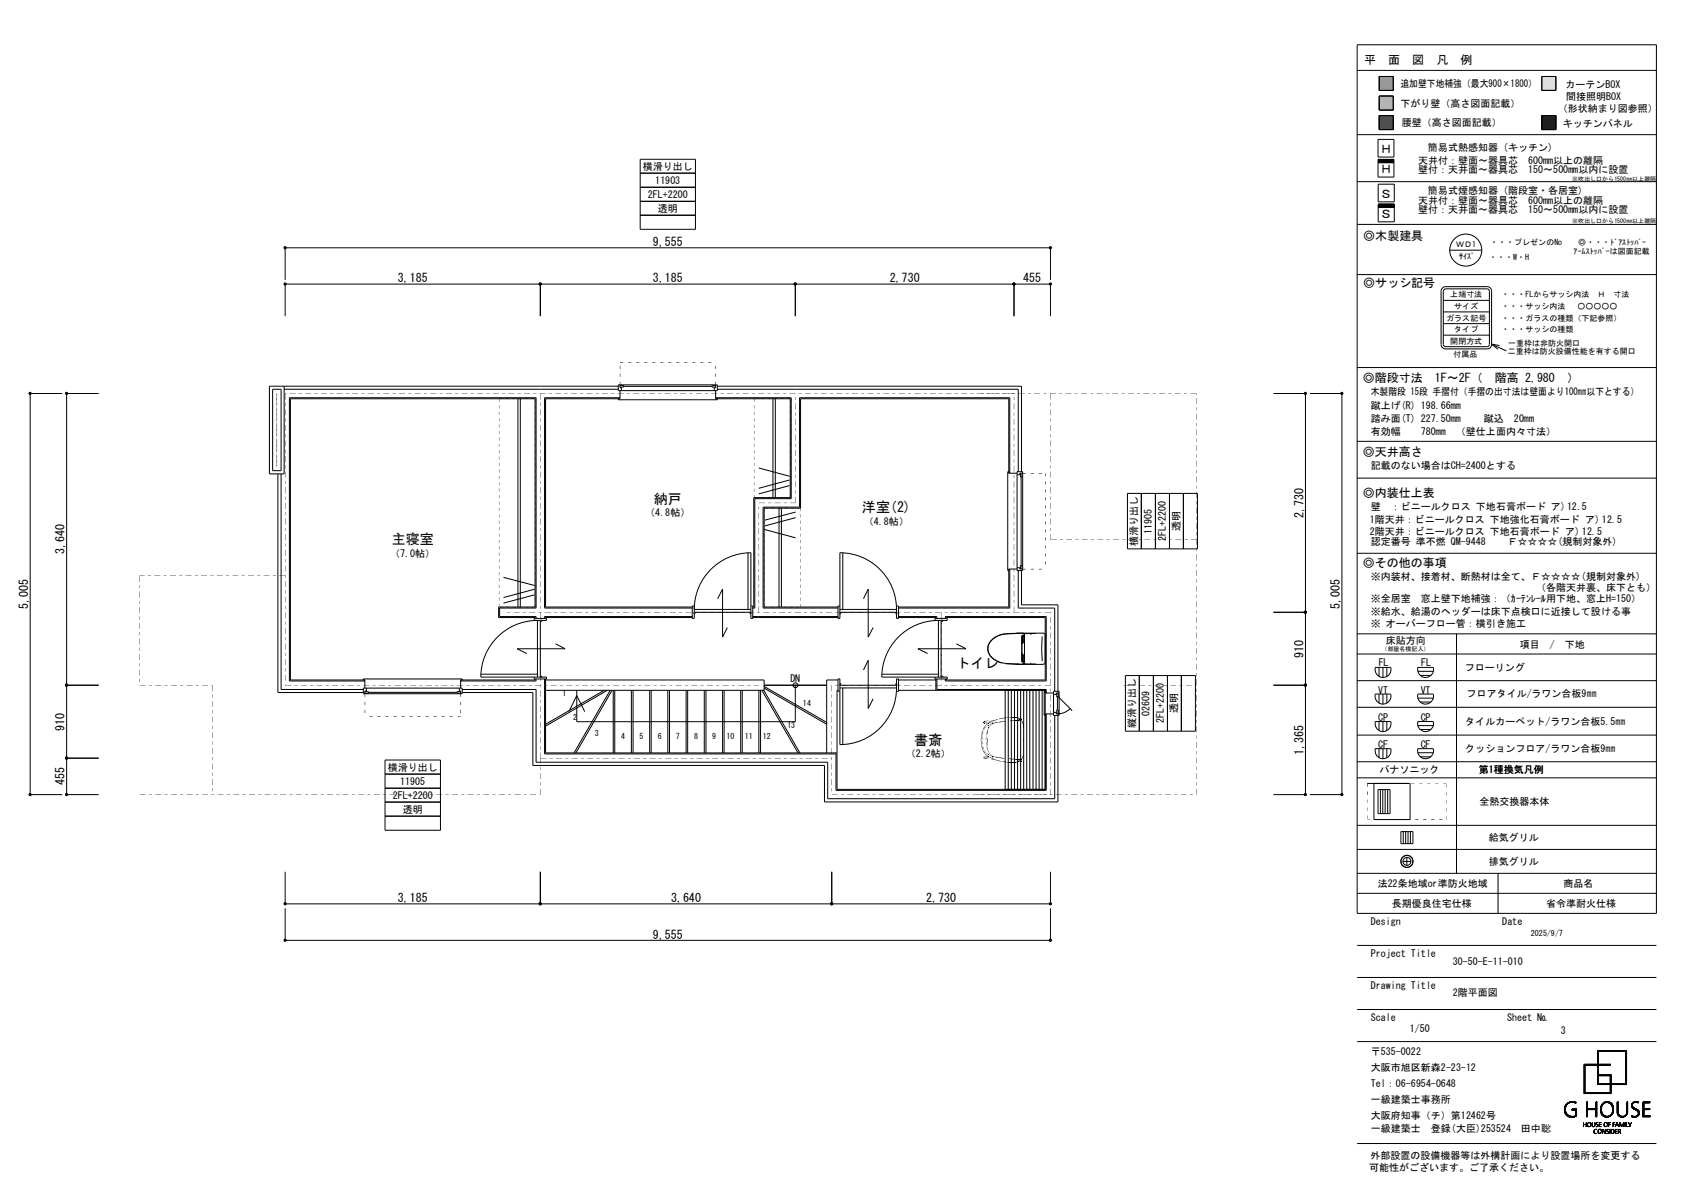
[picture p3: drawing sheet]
<svg xmlns="http://www.w3.org/2000/svg" width="420mm" height="297mm" viewBox="0 0 420 297" stroke-linecap="round" stroke-linejoin="round" font-family="sans-serif">
<defs><g id="words">
<g font-size="3.5">
<text x="163.2" y="125.7">納戸</text>
<text x="215.2" y="127.8">洋室(2)</text>
<text x="97.8" y="135.8">主寝室</text>
<text x="238.8" y="166.8">トイレ</text>
<text x="228.3" y="185.9">書斎</text>
</g>
<g font-size="3">
<text x="340.7" y="16.1">平　面　図　凡　例</text>
<text x="344.6" y="38.3">Ｈ</text>
<text x="344.6" y="43.3">Ｈ</text>
<text x="344.6" y="49.4">Ｓ</text>
<text x="340.4" y="59.8">◎木製建具</text>
<text x="344.6" y="54.4">Ｓ</text>
<text x="163" y="61.4">9,555</text>
<text x="99.3" y="70.5">3,185</text>
<text x="163" y="70.5">3,185</text>
<text x="222.2" y="70.5">2,730</text>
<text x="255.5" y="70.5">455</text>
<text x="340.4" y="71.7">◎サッシ記号</text>
<text x="340.3" y="95.3">◎階段寸法　1F～2F（　階高 2,980　）</text>
<text x="340.3" y="113.7">◎天井高さ</text>
<text x="340.3" y="124">◎内装仕上表</text>
<text x="325.5" y="129.3" transform="rotate(-90 325.5 129.3)">2,730</text>
<text x="16.1" y="138.4" transform="rotate(-90 16.1 138.4)">3,640</text>
<text x="340.3" y="141.4">◎その他の事項</text>
<text x="7" y="152" transform="rotate(-90 7 152)">5,005</text>
<text x="334.6" y="152" transform="rotate(-90 334.6 152)">5,005</text>
<text x="325.5" y="164.2" transform="rotate(-90 325.5 164.2)">910</text>
<text x="16.1" y="182.4" transform="rotate(-90 16.1 182.4)">910</text>
<text x="325.5" y="188.4" transform="rotate(-90 325.5 188.4)">1,365</text>
<text x="16.1" y="196" transform="rotate(-90 16.1 196)">455</text>
<text x="99.3" y="225.2">3,185</text>
<text x="167.6" y="225.2">3,640</text>
<text x="231.3" y="225.2">2,730</text>
<text x="163" y="234.3">9,555</text>
</g>
<g font-size="2.5">
<text x="349.7" y="21.8">追加壁下地補強（最大900×1800）</text>
<text x="390.9" y="21.9">カーテンBOX</text>
<text x="349.7" y="26.8">下がり壁（高さ図面記載）</text>
<text x="389" y="28.1">（形状納まり図参照）</text>
<text x="391.1" y="25">間接照明BOX</text>
<text x="350" y="31.5">腰壁（高さ図面記載）</text>
<text x="390.3" y="31.6">キッチンパネル</text>
<text x="354.1" y="40.9">天井付：壁面～器具芯　600mm以上の離隔</text>
<text x="356.5" y="37.8">簡易式熱感知器 (キッチン)</text>
<text x="160.5" y="42.4">横滑り出し</text>
<text x="163.6" y="45.9">11903</text>
<text x="354.1" y="43.3">壁付：天井面～器具芯　150～500mm以内に設置</text>
<text x="161.8" y="49.4">2FL+2200</text>
<text x="164.3" y="52.9">透明</text>
<text x="354.1" y="50.8">天井付：壁面～器具芯　600mm以上の離隔</text>
<text x="354.1" y="53.3">壁付：天井面～器具芯　150～500mm以内に設置</text>
<text x="356.5" y="48.3">簡易式煙感知器 (階段室・各居室)</text>
<text x="342.3" y="98.7">木製階段 15段 手摺付（手摺の出寸法は壁面より100㎜以下とする）</text>
<text x="342.3" y="102">蹴上げ(R) 198.66mm</text>
<text x="342.3" y="105.3">踏み面(T) 227.50mm</text>
<text x="370.5" y="105.2">蹴込　20mm</text>
<text x="342.3" y="108.6">有効幅</text>
<text x="354.8" y="108.6">780mm　（壁仕上面内々寸法）</text>
<text x="342.3" y="117.1">記載のない場合はCH=2400とする</text>
<text x="161.1" y="128.9">（4.8帖）</text>
<text x="215.7" y="131">（4.8帖）</text>
<text x="342" y="130.6">1階天井：ビニールクロス 下地強化石膏ボード ア) 12.5</text>
<text x="342.3" y="127.3">壁　：ビニールクロス 下地石膏ボード ア)12.5</text>
<text x="284.1" y="136.3" transform="rotate(-90 284.1 136.3)">横滑り出し</text>
<text x="287.6" y="133.2" transform="rotate(-90 287.6 133.2)">11905</text>
<text x="291.1" y="135.1" transform="rotate(-90 291.1 135.1)">2FL+2200</text>
<text x="294.6" y="132.6" transform="rotate(-90 294.6 132.6)">透明</text>
<text x="342" y="133.5">2階天井：ビニールクロス 下地石膏ボード ア) 12.5</text>
<text x="342.3" y="136.1">認定番号 準不燃 QM-9448　　Ｆ☆☆☆☆(規制対象外)</text>
<text x="97.5" y="139">（7.0帖）</text>
<text x="342.3" y="144.7">※内装材、接着材、断熱材は全て、Ｆ☆☆☆☆(規制対象外)</text>
<text x="383.5" y="147.6">（各階天井裏、床下とも）</text>
<text x="342.3" y="150.2">※全居室　窓上壁下地補強：（ｶｰﾃﾝﾚｰﾙ用下地、窓上H=150）</text>
<text x="342.3" y="153.4">※給水、給湯のヘッダーは床下点検口に近接して設ける事</text>
<text x="342.3" y="156.6">※ オーバーフロー管：横引き施工</text>
<text x="346.1" y="160.7">床貼方向</text>
<text x="379.5" y="161.8">項目　/　下地</text>
<text x="344.3" y="166.3">FL</text>
<text x="354.9" y="166.3">FL</text>
<text x="365.8" y="167.6">フローリング</text>
<text x="197.4" y="170.1">DN</text>
<text x="344.1" y="173.1">VT</text>
<text x="354.7" y="173.1">VT</text>
<text x="287.1" y="178.7" transform="rotate(-90 287.1 178.7)">02609</text>
<text x="294.1" y="178.1" transform="rotate(-90 294.1 178.1)">透明</text>
<text x="344.1" y="179.9">CP</text>
<text x="354.8" y="180">CP</text>
<text x="366.2" y="174.1">フロアタイル/ラワン合板9㎜</text>
<text x="283.6" y="181.8" transform="rotate(-90 283.6 181.8)">縦滑り出し</text>
<text x="290.6" y="180.6" transform="rotate(-90 290.6 180.6)">2FL+2200</text>
<text x="365.9" y="180.8">タイルカーペット/ラワン合板5.5㎜</text>
<text x="226.2" y="189.1">（2.2帖）</text>
<text x="344.1" y="186.7">CF</text>
<text x="354.8" y="186.7">CF</text>
<text x="365.9" y="187.6">クッションフロア/ラワン合板9㎜</text>
<text x="96.8" y="192.4">横滑り出し</text>
<text x="99.9" y="195.9">11905</text>
<text x="344.4" y="193">パナソニック</text>
<text x="369.3" y="193">第1種換気凡例</text>
<text x="98.1" y="199.4">2FL+2200</text>
<text x="100.6" y="202.9">透明</text>
<text x="366.9" y="201">全熱交換器本体</text>
<text x="369.2" y="209.9">給気グリル</text>
<text x="369.2" y="215.9">排気グリル</text>
<text x="344" y="221.4">法22条地域or準防火地域</text>
<text x="390.4" y="221.4">商品名</text>
<text x="347.6" y="226.4">長期優良住宅仕様</text>
<text x="386" y="226.4">省令準耐火仕様</text>
<text x="342.3" y="230.8">Design</text>
<text x="375.1" y="230.8">Date</text>
<text x="342.3" y="238.8">Project Title</text>
<text x="362.8" y="241">30-50-E-11-010</text>
<text x="342.3" y="246.8">Drawing Title</text>
<text x="362.8" y="248.7">2階平面図</text>
<text x="342.3" y="254.8">Scale</text>
<text x="352" y="257.7">1/50</text>
<text x="376.3" y="254.8">Sheet №</text>
<text x="342.3" y="263.4">〒535-0022</text>
<text x="389.8" y="258">3</text>
<text x="342.3" y="267.4">大阪市旭区新森2-23-12</text>
<text x="342.3" y="271.4">Tel：06-6954-0648</text>
<text x="342.3" y="275.4">一級建築士事務所</text>
<text x="342.3" y="279.4">大阪府知事（チ）第12462号</text>
<text x="342.3" y="282.6">一級建築士　登録(大臣)253524　田中聡</text>
<text x="341.9" y="292.3">可能性がございます。ご了承ください。</text>
<text x="342.2" y="289.2">外部設置の設備機器等は外構計画により設置場所を変更する</text>
</g>
<g font-size="2">
<text x="363.6" y="61.8">ＷＤ1</text>
<text x="364.4" y="64.6">ｻｲｽﾞ</text>
<text x="371.8" y="64.8">・・・W・H</text>
<text x="372.1" y="61.1">・・・プレゼンのNo</text>
<text x="392.9" y="63.4">ｱｰﾑｽﾄｯﾊﾟｰは図面記載</text>
<text x="394.1" y="61.1">◎・・・ﾄﾞｱｽﾄｯﾊﾟｰ</text>
<text x="362.1" y="74.3">上端寸法</text>
<text x="363.1" y="77.1">サイズ</text>
<text x="374.9" y="77.1">・・・サッシ内法　 ○○○○○</text>
<text x="374.9" y="74.3">・・・FLからサッシ内法　Ｈ　寸法</text>
<text x="361.1" y="80">ガラス記号</text>
<text x="363.1" y="82.9">タイプ</text>
<text x="374.9" y="82.9">・・・サッシの種類</text>
<text x="374.9" y="80">・・・ガラスの種類（下記参照）</text>
<text x="362.1" y="85.8">開閉方式</text>
<text x="363" y="89">付属品</text>
<text x="376.5" y="88.4">二重枠は防火設備性能を有する開口</text>
<text x="376.6" y="86.4">一重枠は非防火開口</text>
<text x="140.4" y="173.7">1</text>
<text x="143.1" y="179.8">2</text>
<text x="200.5" y="176.3">14</text>
<text x="148.5" y="183.7">3</text>
<text x="155.1" y="184.4">4</text>
<text x="159.6" y="184.4">5</text>
<text x="164.2" y="184.4">6</text>
<text x="168.7" y="184.4">7</text>
<text x="173.3" y="184.4">8</text>
<text x="177.8" y="184.4">9</text>
<text x="181.4" y="184.4">10</text>
<text x="186" y="184.4">11</text>
<text x="190.5" y="184.4">12</text>
<text x="196.6" y="181.7">13</text>
<text x="382.3" y="233.6">2025/9/7</text>
</g>
<g font-size="1.5">
<text x="392.6" y="45.1">※吹出し口から1500㎜以上離隔</text>
<text x="392.6" y="55.8">※吹出し口から1500㎜以上離隔</text>
<text x="345" y="162.6">（部屋名横記入）</text>
</g>
</g></defs>
<path d="M344.4 19.1h3.5v3.5h-3.5z" fill-rule="evenodd" fill="#979797" stroke="#979797" stroke-width=".25"/>
<g fill="none" stroke="#000" stroke-width=".25">
<path d="M338.9 17.6h74.7M338.9 11.2h74.7v216.8h-74.7zM344.4 19.1h3.5v3.5h-3.5zM385 19.1h3.5v3.5h-3.5zM159.9 39.8h13.8v17.4h-13.8zM338.9 33.6h74.7M344.1 34.8h4v4.4h-4zM344.1 39.8h4v4.4h-4zM344.1 39.9h4M344.1 39.8h4M344.4 24h3.5v3.5h-3.5zM344.4 28.8h3.5v3.5h-3.5z"/>
<path d="M385 28.8h3.5v3.5h-3.5zM159.9 43.2h13.8M159.9 46.7h13.8M159.9 50.2h13.8M159.9 53.7h13.8M338.9 56h74.7M338.9 45.3h74.7M344.1 40.6h4M344.1 40.5h4M344.1 40.4h4M344.1 40.3h4M344.1 40.2h4"/>
<path d="M344.1 40.1h4M344.1 40h4M344.1 51.7h4M344.1 46h4v4.4h-4zM344.1 51h4v4.4h-4zM344.1 51.6h4M344.1 51.5h4M344.1 51.4h4M344.1 51.3h4M344.1 51.2h4M344.1 51.1h4M71.2 78.9v-8h191.1v8"/>
<path d="M71.2 69.8v-8h191.1v8M134.9 70.9v8M198.6 70.9v8M253.2 70.9v8M338.9 68.5h74.7M360.4 77.9h11.5M360.4 75h11.5M360.9 71.5h10.4a1.1 1.1 0 0 1 1.1 1.2v13.2a1.07 1.07 0 0 1-1.1 1.2h-10.4M360.9 72.1h10.4l.3 .1 .3 .5-.1 13.6-.5 .2h-10.4M361 72.1l-.4 .2-.2 .4v13.3l.1 .3 .5 .2M361 71.5a1.14 1.14 0 0 0-1.2 1.2v13.2a1.1 1.1 0 0 0 1.2 1.2M362 62.4h8"/>
<path d="M15.5 98.2h-8v100.1h8M24.6 98.2h-8v100.1h8M68.1 97.2h2.1v20.3h-2.1zM71 96.4v21.9h-3.7v-21.9h87.1M71 97.2h83.4M129.3 99.5v52M129.9 99.5v52M154.4 96.1h24.7v1.4h-24.7zM154.4 99.5v.3h24.7v-.3M154.8 99.3h-18.8v52.5h36.8M154.8 97.5v2h-18.6v52h36.6M154.8 96.2h.9v.4h-.9"/>
<path d="M154.8 96.1v.7h.4v.7M155.7 96.4h22.1M178.7 99.3h18.9v25.2h-9.1v27.3h-.5M178.7 97.5v2h18.6v24.7h-9.1v27.3h-.2M178.7 96.2h-.9v.4h.9M178.7 96.1v.7h-.3v.7M179.1 96.4h76v21.3M179.1 97.2h75.2v20.5M193 99.5v24.7M193.6 99.5v24.7M318 98.2h8v100.1h-8M327.1 98.2h8v100.1h-8"/>
<path d="M338.9 91.7h74.7M360.4 80.8h11.5M360.4 83.7h11.5M372.4 85.9l3.7 1.7M372.4 85.9l2 .3M372.4 85.9l1.6 1.3M69.4 118.3v54.5h21.3M70.2 118.3v53.8h20.5M189.4 116.8l7.7 2.1M197.1 119.8l-7.7 2.1M251.9 117.7h-.3v24.7h.3M252.1 118.1v-18.8h-52.5v27.3h-9.1v25.2h18.8"/>
<path d="M254 118.1h-2.1v-18.6h-52v27.3h-9.1v24.7h18.5M254 117.7h1.4v24.7h-1.4zM254.8 118.1v.9h.4v-.9M255 119v22.1M255.4 118.1h-.8v.4h-.6M338.9 110.2h74.7M338.9 119.3h74.7M186.8 138v14.1M190.9 132.2l7.8 2M194.5 126.8v24.7M195.1 126.8v24.7M197.1 121.2l-7.7 2.1"/>
<path d="M198.7 127.8l-7.8 2M198.7 129.2l-7.8 2.1M210.4 138v14.1M281.5 123.1h17.5v13.9h-17.5zM285 123.1v13.9M288.5 123.1v13.9M292 123.1v13.9M295.5 123.1v13.9M338.9 138.1h74.7M125.7 144.1l7.8 2M133.4 154.3h3v.6h-1.2v-.2l-1.8 .2zM133.5 148.5l-7.8 2"/>
<path d="M133.5 147.1l-7.8 2M133.6 154.3v-.2h-9.1v-2.6h9.1v-52h-61.1v70.2h18.6v2M133.9 154.3v-.4h-9.1v-2.1h9.1v-52.5h-61.6v70.7h18.8M134.9 154.9v14.1M135.3 154.9v.2h-.4M172.8 154.1h-36.6v.2M172.8 153.9h-36.8v.4M172.8 151.3h.6v1.6h-.2l.2 1.4h-.6zM173.4 152.8h14.1M173.5 152.8v.4h-.1M179.2 149.4l1.2-2.4v12l1.2-2.4M187.3 152.8v.4h.2"/>
<path d="M187.5 151.3h.5v3h-.5v-16.3a14.2 14.2 0 0 0-14.1 14.1h14.1M188 154.1h21.3M188 153.9h21.3M209.7 151.3h-.4v3h.4v-16.3a14.1 14.1 0 0 1 14.2 14.1h-14.2M209.7 152.8h14.2M209.9 152.8v.4h-.2M215.6 149.4l1.2-2.4v12l1.2-2.4M223.7 152.8v.4h.2M223.9 151.3h.5v3h-.5v-1.2h.1zM224.4 154.1h9.3v.2M224.4 153.9h9.5v.4M233.5 154.3h3v.6h-1.2v-.2l-1.8 .2z"/>
<path d="M235 154.9v14.1M235.4 154.9v.2h-.4M236.1 154.3v-.4h25.1v16.1h-25.1v-.5M236.3 154.3v-.2h24.7v15.6h-24.7v-.2M247.6 159.7a2.89 2.89 0 0 0 0 4.4M247.6 159.7a2.93 2.93 0 0 0 0 4.4M248.8 158.9l-1.2 .8M249.4 158.6l-1.8 1.1M252.1 142v9.8h-27.7M253.7 158v.1M253.7 158h7l.3 .3M253.7 158.1a10.8 10.8 0 0 0-4.3 .5"/>
<path d="M254 142h-2.1v9.5h-27.5M254 141.7h.6v.3h.8M254.3 142.4v9.4h9.1v20.8M254.4 158.1l-4.2 .3M254.4 158l-.7 .1M254.8 142v-.9h.4v.9M255.1 142.4v8.6h9.1v21.6M255.1 158l.2 .1M255.2 158.6h.5M255.4 158.7v1.8M255.7 158.1v.5M255.7 158.6h-.5"/>
<path d="M255.9 158.1l.7 .1M255.9 158.1v7.6M255.9 158.1l-.5 .1M256.7 158.1h2M257.3 158.2l.2 .2M260.2 158.8l-.1 3.1 .1 3.1M260.6 158.2h-.1M318 152.8h8M338.9 158.2h74.7M363.7 158.2v59.8M16.6 171h8M90.7 169.7v-.2h24.7v.2"/>
<path d="M90.7 171.7h24.7v1.4h-24.7zM91.1 172.6h.9v.4h-.9M91.5 171.7v.8h-.4v.6M92 172.8h22.1M114.7 171.7v.8h.3v.6M115 172.6h-.9v.4h.9M115.4 172.8h17.7v18.3h72.8v9.1h58.3v-21.6M115.4 172.1h18.5v18.1h72.8v9.1h56.7v-20.7M120.1 168.3h14.1M133.4 169v.5h3v-.5h-16.3a14.2 14.2 0 0 1 14.1-14.1v14.1M133.6 169.5v.2h-18.6v2M133.9 169.5v.5h-18.9"/>
<path d="M134.9 168.8h.4v.2M136 169.5v18.7h72.7v9.1h52.5v-19.1M136.2 169.5v18.4h72.8M136.2 169.7h54.6v2.6h-54.6M138.7 160.7l2.4 1.2h-12l2.4 1.2M142 177.6l2-4 2 4M150.9 172.3l-14.7 8.5M151.6 172.3l-15.4 8.9M152.4 172.3l-9.1 15.6M152.8 172.3l-9 15.6M153.1 172.3v15.6M153.5 172.3v15.6"/>
<path d="M157.6 172.3v15.6M158.1 172.3v15.6M162.2 172.3v15.6M162.6 172.3v15.6M166.8 172.3v15.6M167.2 172.3v15.6M171.3 172.3v15.6M171.7 172.3v15.6M175.9 172.3v15.6M176.3 172.3v15.6M180.4 172.3v15.6M180.8 172.3v15.6"/>
<path d="M185 172.3v15.6M185.3 172.3v15.6M189.5 172.3v15.6M189.9 172.3v15.6M190.2 172.3l9.1 15.6M190.7 172.3l9 15.6M190.8 171.7l15.6 9.1M190.8 171.3l15.6 9M190.8 171h15.6M198.6 171v9.1h-54.6v-7.8M209.3 172.3h-.3v24.7h52v-24.7h-36.6M209.3 169.7h-2.9v18.2"/>
<path d="M209.7 171.7h14.2a14.1 14.1 0 0 1-14.2 14.1v-16.3h-.4v3.1h.4M209.7 171h14.2M209.7 170.6h.2v.4M210.4 171.7v14.1M215.6 167.2l1.2-2.4v12l1.2-2.4M220.2 168.3h14.1M223.9 169.5h.5v3.1h-.5v-1.7h.1zM223.9 170.6h-.2v.4M224.4 169.7h9.3M233.5 169v.5h3v-.5h-16.3a14.2 14.2 0 0 1 14.1-14.1v14.1M233.7 169.5v2.8M233.9 169.5v2.6h27.3v.9"/>
<path d="M235 168.8h.4v.2M238.8 160.7l2.4 1.2h-12l2.4 1.2M247.6 164.1l.6 .4M248.2 164.5l1.2 .7M249.4 165.2l2.5 .5h2.5M249.4 165.2l.8 .3M251 172.3v24.7M251 165.7l2.7 .1M251.8 172.3v24.7M252.5 172.3v24.7M253.3 172.3v24.7M253.7 165.8h.2"/>
<path d="M254.1 172.3v24.7M254.8 172.3v24.7M255.1 163.2h.3M255.1 160.6h.3M255.1 165.7h.3M255.2 165.2h.5M255.4 163.4v1.7M255.4 165.7h.3M255.4 163.2l.1 1.9h-.4M255.4 160.6l.1-1.9h-.4v6.5M255.4 160.6h-.3M255.6 172.3v24.7"/>
<path d="M255.7 165.2v.5M255.7 165.7l-.2 .1M255.9 165.7h-.4M255.9 165.7h.7M256.4 172.3v24.7M256.7 165.7h2M257.1 172.3v24.7M257.5 165.5l-.2 .1M257.9 172.3v24.7M258.7 172.3v24.7M259.5 172.3v24.7M260.2 172.3v24.7"/>
<path d="M260.5 165.6l.1 .1M261 172.6h-.3v6h.3M261 173h2.1M261 178.2h2.1M261 165.6l-.4 .2h-6.9M263.1 172.6h1.4v6h-1.4zM263.1 177.8h.6v.4h.8M263.9 173.1h.3v.8h-.3zM263.9 177.2h.3v.9h-.3zM264 173.9v3.3M264 173.7l3.7 3.7M264.5 173h-.8v.3h-.6"/>
<path d="M267.2 176.9l-1.5 .9-1.7 .4M281 168.6h17.5v13.9h-17.5zM284.5 168.6v13.9M288 168.6v13.9M291.5 168.6v13.9M295 168.6v13.9M318 171h8M338.9 163.2h74.7M338.9 169.9h74.7M338.9 176.5h74.7M343.4 173.2h3.9M343.4 166.6h3.9a1.99 1.99 0 0 1-2 2.5 1.99 1.99 0 0 1-1.9-2.5z"/>
<path d="M343.4 173.3a1.99 1.99 0 0 0 1.9 2.4 1.99 1.99 0 0 0 2-2.4M344.3 166.6v2.2M344.3 173.3v2.2M345.3 166.6v2.5M345.3 173.3v2.5M346.3 166.6v2.2M346.3 173.3v2.2M354 173.2h3.9M354 167.6h3.9M354 174.2h3.9M354 166.6h3.9a1.99 1.99 0 0 1-1.9 2.5 1.99 1.99 0 0 1-2-2.5zM354 173.3a1.99 1.99 0 0 0 2 2.4 1.99 1.99 0 0 0 1.9-2.4"/>
<path d="M354.6 168.6h2.7M354.6 175.2h2.7M16.6 189.2h8M96.1 189.7h13.9v17.5h-13.9zM96.1 193.2h13.9M96.1 196.7h13.9M338.9 194.1h74.7M338.9 183.5h74.7M338.9 190.1h74.7M341.4 195.5h10.7v9.1h-9v-9.1M343.4 180.1h3.9a1.99 1.99 0 0 1-2 2.5 1.99 1.99 0 0 1-1.9-2.5zM343.4 186.9h3.9a1.99 1.99 0 0 1-2 2.5 1.99 1.99 0 0 1-1.9-2.5z"/>
<path d="M344.1 197.1h3v6h-3zM344.3 180.1v2.2M344.3 186.9v2.2M344.7 197.1v6M345.3 197.1v6M345.3 180.1v2.5M345.3 186.9v2.5M345.9 197.1v6M346.3 180.1v2.2M346.3 186.9v2.2M346.5 197.1v6M354 180.1h3.9"/>
<path d="M354 181.1h3.9M354 186.9h3.9M354 187.9h3.9M354 180.1a1.99 1.99 0 0 0 2 2.5 1.99 1.99 0 0 0 1.9-2.5M354 186.9a1.99 1.99 0 0 0 2 2.5 1.99 1.99 0 0 0 1.9-2.5M354.6 182.1h2.7M354.6 188.9h2.7M71.2 217.6v8h191.1v-8M96.1 200.2h13.9M96.1 203.7h13.9M134.9 217.6v8M207.7 217.6v8"/>
<path d="M338.9 218h74.7M338.9 212h74.7M338.9 206h74.7M349.8 207.6h3v3h-3zM350.3 215h2M350.4 207.6v3M351 207.6v3M351.3 214v2M351.6 207.6v3M352.2 207.6v3M374.1 218v10M71.2 226.7v8h191.1v-8"/>
<path d="M338.9 236h74.7M338.9 223h74.7M338.9 244h74.7M338.9 252h74.7M338.9 260h74.7M390.6 277.2l.5 .5M390.6 277.1l.4 .4M390.6 277l.4 .5M390.6 276.9l.3 .4M390.6 276.7l.3 .4M390.6 276.6l.3 .4M390.6 276.6l.3 .3"/>
<path d="M390.6 276.5l.3 .3M390.7 277.5l1.3 1.3-.5-.5M390.7 277.4l.5 .5M390.7 277.3l.4 .5M390.7 276.4l.2 .2M390.7 277.6l1.2 1.2M390.7 276.2l.2 .2M390.7 277.7l1.1 1.1M390.8 277.9l.8 .8M390.8 277.8l.9 1M390.8 275.9l.2 .3M390.8 276l.3 .1"/>
<path d="M390.8 275.8l.3 .3M390.9 278.1l.5 .5M390.9 277.2l-.3-.4 .3 .4M390.9 276.7l-.2-.3 .2 .3M390.9 275.7l.2 .4-.2-.3M390.9 275.7l.3 .2-.2-.3 .3 .2M390.9 276.5l-.2-.3 .2 .4M391 275.6l.2 .2M391 276.3l-.3-.2 .3 .3M391.1 275.5l.2 .3M391.1 275.5l.2 .2M391.1 275.5l.3 .2"/>
<path d="M391.2 275.4l.2 .2M391.2 278l-.5-.6 1.4 1.4M391.3 275.3l.3 .2M391.5 275.2l.2 .2M391.5 275.5l-.3-.1 .3 .2M391.6 275.5l-.2-.2 .2 .2M391.6 275.2l.1 .2M391.6 275.1l.2 .2M391.6 275.5l-.2-.2 .1 .2M391.6 278.4l.5 .4M391.7 275.1l.2 .2M391.7 275.1l.3 .2"/>
<path d="M391.7 278.4l.4 .4M391.8 278.4l.4 .4M391.8 278.5l.5 .3-.4-.3M392 278.5l.4 .3-.4-.2M392.1 275l.2 .2M392.1 275l.3 .2M392.1 278.6l.5 .2-.3-.2M392.2 275.2l-.3-.2 .2 .3M392.2 275l.3 .2M392.3 275l.3 .2M392.3 278.6l.3 .2M392.4 275l.3 .2"/>
<path d="M392.4 278.6l.3 .2M392.5 275l.3 .2M392.5 277v.1M392.5 276.9v.2M392.5 276.9l.1 .2M392.5 278.6l.3 .2-.2-.2M392.6 276.8l.3 .3M392.6 275l.3 .2M392.6 278.6l.2 .2M392.6 278.6l.4 .2M392.6 276.8l.4 .3-.3-.3M392.6 275l.4 .2"/>
<path d="M392.7 277.1l-.2-.3 .3 .3M392.7 275l.4 .2M392.7 276.8l.4 .3M392.7 276.8l.3 .3M392.8 278.6l.2 .2M392.8 276.8l.3 .3M392.9 275l.3 .3-.3-.3M392.9 276.8l.3 .3M392.9 275l.5 .3M392.9 278.6l.3 .2M393 276.8l.3 .3-.2-.3M393 275l.4 .4"/>
<path d="M393 278.6l.4 .2M393 276.8l.3 .3M393.1 276.8l.6 .6M393.1 278.8l-.3-.2 .3 .2M393.1 276.8l.6 .5M393.1 275l.4 .4M393.2 276.8l.5 .4M393.2 275l.3 .3-.2-.3M393.3 278.5l.2 .2M393.3 276.8l.4 .4M393.4 276.8l.3 .3M393.4 275l.1 .2-.1-.2"/>
<path d="M393.4 278.1l.3 .4-.3-.3M393.4 278l.3 .4M393.4 278l.3 .3M393.4 277.7l.3 .5-.3-.3M393.4 277.5l.3 .5M393.4 277.4l.3 .3M393.4 277.2l.3 .5M393.4 276.8l.3 .1M393.4 278.7l-.2-.2 .3 .2M393.4 278.4l.2 .2M393.4 278.2l.3 .4M393.4 277.5l.3 .3"/>
<path d="M393.4 277.3l.3 .2M393.5 275.1h.1M393.5 276.8l.2 .1M393.6 276.8l.1 .1M393.7 276.8h.1M395.5 272.9v.1M395.5 272.2l.3 .5M395.5 272.1l.3 .3M395.5 271.9l.3 .4M395.5 271.8l.3 .4M395.5 271.5l.3 .5M395.5 271.4l.3 .3"/>
<path d="M395.5 271.1l.3 .4M395.5 270.9l.3 .3M395.5 270.8l.3 .3M395.5 270.6l.3 .4M395.5 270.5l.3 .3M395.5 270.4l.3 .3M395.5 270.3l.3 .3M395.5 270.2l.3 .4-.3-.3M395.5 268.3l.3 .4M395.5 268.5l.3 .3M395.5 268.8l.3 .3M395.5 268.9l.3 .3-.3-.3"/>
<path d="M395.5 269l.3 .3M395.5 269.1l.3 .3M395.5 269.2l.3 .3-.3-.3M395.5 269.3l.3 .3-.3-.2M395.5 269.4l.3 .3M395.5 269.5l.3 .3M395.5 269.6l.3 .3M395.5 270.1l.3 .3M395.5 269.8l.3 .3M395.5 272.5l.5 .5M395.5 272.7l.4 .3-.4-.2 .2 .2M395.5 265.9l.3 .4"/>
<path d="M395.5 266.3l.3 .2M395.5 266.2l.3 .4-.3-.3M395.5 266.4l.3 .3M395.5 265.7l.3 .3-.2-.1M395.5 265.8l.3 .3M395.5 266.5l.3 .3-.3-.2M395.5 266.7l.3 .2M395.5 266.1l.3 .3M395.5 266.3l.3 .3M395.5 267.2l.3 .5M395.5 266.6l.3 .3M395.5 267.3l.3 .2"/>
<path d="M395.5 267.7l.3 .3M395.5 267.6l.3 .2M395.5 266.8l.3 .3M395.5 267.5l.3 .4-.3-.3M395.5 267.8l.3 .3-.3-.2M395.5 268l.3 .2M395.5 268.3l.3 .2M395.5 267.5l.3 .3M395.5 268.4l.3 .2M395.5 267.6l.3 .3M395.5 268.9l.3 .2M395.5 268.1l.3 .3"/>
<path d="M395.5 268.9l.3 .3M395.5 270.6l.3 .2M395.5 271.4l.3 .2M395.5 271.6l.3 .3M395.5 267.9l.3 .3M395.5 272.8l.2 .2M395.6 265.6l.3 .3M395.6 265.9h.2M395.6 273l-.1-.1 .2 .1M395.7 265.9h.1M395.8 271.5l-.3-.2 .3 .3M395.8 271.2l-.3-.2 .3 .4"/>
<path d="M395.8 268.9l-.3-.3 .3 .4M395.8 269.9l-.3-.2 .3 .3M395.8 270.2l-.3-.3 .3 .4M395.8 265.9l-.3-.3 .3 .3M395.8 267l-.3-.3 .3 .3M395.8 267.2l-.3-.2 .3 .4M395.8 268.3l-.3-.2 .3 .3M395.8 272.8l.2 .2M395.9 272.8l.2 .2M395.9 265.6l.3 .3M395.9 265.9l-.3-.3 .5 .3M395.9 273l-.4-.5 .6 .5"/>
<path d="M396 265.6l.2 .3M396 272.8l.2 .2M396 265.6l.4 .3M396.1 272.8l.3 .2M396.1 265.6l.2 .3M396.2 276.2l.2 .5M396.2 276.1l.2 .4M396.2 275.8l.2 .3M396.2 275.7l.2 .4M396.2 275.5l.2 .4-.2-.3M396.2 275.5l.2 .3M396.2 275.3l.2 .2"/>
<path d="M396.2 275.1l.2 .5M396.2 276.5l.5 .5-.3-.3M396.2 276.4l.4 .6-.4-.5 .2 .4M396.2 278.6l.2 .2M396.2 278.5l.2 .3M396.2 278.3l.2 .5M396.2 278.2l.2 .3-.2-.3M396.2 278l.2 .4-.2-.3M396.2 277.8l.2 .3M396.2 277.5l.2 .4M396.2 277.5l.2 .3M396.2 277.4l.2 .3-.2-.2"/>
<path d="M396.2 277.2l.2 .3M396.2 277l.2 .5-.2-.3M396.2 276.9l.2 .3M396.2 276.7l.2 .5M396.2 272.8l.3 .2-.3-.2M396.2 278.3l.2 .3M396.2 278l.2 .3M396.2 277.7l.2 .3M396.2 277.3l.2 .3M396.2 276.6l.2 .4M396.2 275.4l.2 .3M396.2 278.8v-.2l.1 .2"/>
<path d="M396.2 265.6l.4 .3M396.2 275l.2 .3M396.3 272.8l.2 .2M396.3 272.8l.4 .2M396.3 275h.1M396.4 265.6l.3 .3M396.4 276.2l-.2-.3 .2 .4M396.4 275.3l-.2-.3 .2 .3M396.4 275.2l-.2-.2 .2 .2M396.4 276.9h.1M396.4 278.2l-.2-.3 .2 .3M396.4 277h.1"/>
<path d="M396.5 276.7l.4 .3M396.5 272.8l.2 .2M396.5 265.6l.3 .3M396.6 276.7l.3 .3M396.6 265.6l.3 .3M396.7 276.7l.3 .3M396.7 273l-.2-.2 .3 .2M396.7 272.8l.3 .2M396.8 276.7l.3 .3-.3-.3M396.9 276.7l.3 .3M396.9 273l-.2-.2 .3 .2M396.9 265.6l.3 .3-.2-.3"/>
<path d="M396.9 277l-.3-.3 .4 .3M397 276.7l.3 .3M397 265.9l-.3-.3 .4 .3M397 265.6l.5 .3M397.1 273l-.3-.2 .5 .2M397.1 265.6l.3 .3M397.1 276.7l.4 .3M397.2 272.8l.2 .2M397.2 276.7l.4 .3M397.2 273l-.2-.2 .3 .2M397.2 272.8l.3 .2-.2-.2M397.3 277l-.3-.3 .4 .3"/>
<path d="M397.3 265.6l.3 .3-.3-.3M397.3 276.7l.3 .3M397.3 265.6l.2 .3M397.3 265.6l.4 .3M397.4 276.7l.5 .3M397.4 272.8l.3 .2M397.5 265.6l.4 .3M397.6 273l-.3-.2 .3 .2M397.6 277l-.3-.3 .4 .3M397.6 276.7l.3 .3M397.7 276.7l.3 .3M397.7 265.6l.4 .3"/>
<path d="M397.7 272.8l.3 .2M397.8 276.7l.4 .3M397.8 273l-.3-.2 .4 .2M397.8 272.8l.3 .2M397.8 265.6l.5 .3-.3-.3M397.9 276.7l.3 .3M398 272.8l.1 .2M398 276.7l.4 .3M398 272.8l.3 .2M398.1 265.6l.3 .3M398.1 276.7l.6 .6M398.1 272.8l.3 .2-.3-.2"/>
<path d="M398.1 265.6l.3 .3-.1-.3M398.1 276.7l.6 .7M398.2 276.7l.5 .5-.2-.3M398.2 277l-.3-.3 .4 .3M398.2 272.8l.3 .2M398.2 265.6l.3 .3M398.3 276.7l.4 .5M398.3 272.8l.3 .2M398.3 272.8l.2 .2M398.4 272.8l.3 .2M398.5 276.2l.2 .3M398.5 276.1l.2 .4"/>
<path d="M398.5 275.8l.2 .5M398.5 278.7l.1 .1M398.5 278.6l.2 .2M398.5 278.4l.2 .4-.2-.3M398.5 278.1l.2 .3M398.5 277.9l.2 .3M398.5 277.5l.2 .5M398.5 277.3l.2 .2M398.5 277.1l.2 .5M398.5 276.5l.2 .3M398.5 276.8l.2 .3M398.5 277.2l.2 .2"/>
<path d="M398.5 277.5l.2 .2M398.5 275.3l.2 .2M398.5 275.1l.2 .4-.2-.3M398.5 272.8l.2 .2M398.5 275.3l.2 .3M398.5 275.4l.2 .4M398.5 275.6l.2 .5M398.5 275.8l.2 .3M398.5 265.6l.3 .3M398.5 278l.2 .3M398.5 277.9l.2 .4M398.5 277.7l.2 .3"/>
<path d="M398.5 277.4l.2 .4M398.5 277.3l.2 .4M398.5 278.7v.1M398.5 276.4l.2 .3M398.5 275.3l.2 .4M398.5 275l.2 .2M398.6 272.8l.3 .2M398.6 265.6l.5 .6-.2-.3M398.6 265.9l-.3-.3 .4 .3M398.6 275l.1 .2M398.7 272.8l.3 .2-.2-.2M398.7 275v.2"/>
<path d="M398.7 276.6l-.2-.3 .2 .3M398.7 278.5l-.2-.3 .2 .4M398.7 278.1l-.2-.3 .2 .4M398.7 276.9l-.2-.3 .2 .4M398.7 275.3l-.2-.3 .2 .4M398.7 265.6l.4 .4M398.7 275h.1M398.8 272.8l.3 .2M398.8 265.9l-.1-.3 .4 .5M398.8 265.6l.3 .3M398.9 262.5l.2 .2M398.9 262.4l.2 .2z"/>
<path d="M398.9 262.3l.1 .2M398.9 262.2l.2 .3M398.9 263.6l.2 .3M398.9 263.5l.2 .3-.2-.2M398.9 264.6l.2 .2-.2-.1M398.9 263.4l.2 .2M398.9 263.3l.2 .3M398.9 263.2l.2 .3M398.9 262.8l.2 .3M398.9 263.9l.2 .3M398.9 262.6l.2 .3M398.9 262.5l.2 .3"/>
<path d="M398.9 263.7l.2 .2M398.9 264.8l.2 .3-.2-.2M398.9 263.8l.2 .3M398.9 265l.2 .2M398.9 265.3l.2 .2M398.9 264.2l.2 .3M398.9 265.6l.3 .3M398.9 265.6l.2 .3M398.9 264.7l.2 .3M398.9 265.7l.2 .2M398.9 264.9l.2 .3M398.9 265.9l.2 .2"/>
<path d="M398.9 266l.2 .3M398.9 265.1l.2 .3M398.9 266.1l.2 .3-.2-.2M398.9 266.3l.2 .2M398.9 265.5l.3 .4M398.9 266.6l.2 .2M398.9 266.7l.2 .2M398.9 266.7l.2 .4-.2-.2M398.9 266.2l.2 .3M398.9 266.4l.2 .3M398.9 267.2l.2 .2M398.9 267.2l.2 .3-.2-.2"/>
<path d="M398.9 267.3l.2 .3M398.9 266.8l.2 .3M398.9 267.4l.2 .4-.2-.3M398.9 267.7l.2 .1M398.9 267.1l.2 .3M398.9 267.8l.2 .4M398.9 268l.5 .5zM398.9 267.5l.2 .3M398.9 268.2l.2 .2M398.9 267.7l.2 .3M398.9 268.2l.3 .3zM398.9 268.5l.2 .2"/>
<path d="M398.9 268.1l.4 .4-.2-.2M398.9 268.1l.3 .4M398.9 268.5l.2 .3-.2-.2M398.9 268.6l.2 .3M398.9 268.4l.2 .3M398.9 268.7l.2 .4M398.9 269.1l.2 .4M398.9 269.5l.2 .2-.2-.2M398.9 269.8l.2 .2M398.9 269.7l.2 .3M398.9 270.1l.2 .3M398.9 270.3l.3 .4z"/>
<path d="M398.9 270.4l.3 .3-.3-.1M398.9 270.7h.1M398.9 270.6l.1 .1M398.9 267.3l.2 .2M398.9 265.9l.2 .3M398.9 264.6l.2 .3M398.9 262.2l.3 .3M398.9 272.8l.2 .2M399 262.2l.3 .3M399 262.5l.1 .1M399 272.8l.3 .2M399 262.5h.1"/>
<path d="M399.1 272.8l.4 .2-.3-.2M399.1 268.4l.1 .1M399.1 264.5l-.2-.3 .2 .6M399.1 263.2l-.2-.3 .2 .5M399.1 264.2l-.2-.2 .2 .4M399.1 262.9l-.2-.2 .2 .4M399.1 264l-.2-.3 .2 .3M399.1 265.3l-.2-.3 .2 .3M399.1 265.6l-.2-.3 .5 .6M399.1 265.6l-.2-.2 .4 .5M399.1 266.6l-.2-.2 .2 .3M399.1 267.2l-.2-.3 .2 .4"/>
<path d="M399.1 268.6l-.2-.3 .2 .3M399.1 269.1l-.2-.2 .2 .4M399.1 269.5l-.2-.2 .2 .4M399.1 269.8l-.2-.3 .2 .4M399.1 270.2l-.2-.3 .2 .4M399.1 270.4l-.2-.2 .4 .5M399.1 268.3l.2 .2M399.1 265.7l.1 .2M399.1 265.6l.2 .3M399.2 265.6l.3 .3-.2-.3M399.2 268.3l.3 .2M399.2 270.5l.5 .2"/>
<path d="M399.2 262.2l.3 .3M399.2 265.6l.3 .3M399.3 265.6l.3 .3M399.3 268.3l.3 .2-.2-.2M399.3 262.5l-.2-.3 .4 .3M399.3 262.2l.3 .3-.2-.3M399.3 270.5l.3 .2M399.3 270.7l-.4-.4 .5 .4M399.4 262.2l.2 .3M399.4 265.6l.3 .3M399.4 268.3l.3 .2M399.4 272.8l.3 .2"/>
<path d="M399.4 262.2l.3 .3M399.5 265.6l.3 .3M399.5 270.5l.5 .2M399.5 273l-.3-.2 .4 .2M399.5 265.6l.3 .3-.2-.3M399.6 262.2l.3 .3M399.6 268.3l.3 .2M399.6 276.9l.4 .6-.4-.3 .4 .4M399.6 276.6l.3 .3M399.6 276.6l.3 .4M399.6 276.7l.3 .4M399.6 270.5l.3 .2"/>
<path d="M399.6 276.5l.3 .3M399.7 277.5l1.3 1.3M399.7 277.4l.4 .5M399.7 277.4l.3 .3M399.7 276.4l.2 .3-.3-.2M399.7 276.4l.2 .2M399.7 276.3l.2 .3M399.7 262.2l.3 .3-.3-.3M399.7 268.3l.3 .2-.3-.2M399.7 272.8l.3 .2M399.7 277.3l.3 .4M399.7 277.6l1.2 1.2"/>
<path d="M399.7 277.7l1.1 1.1M399.7 276.1l.3 .3M399.7 273l-.2-.2 .3 .2M399.7 276.2l.2 .3M399.8 272.8l.3 .2-.3-.2M399.8 262.5l-.3-.3 .3 .3M399.8 262.2l.3 .3-.3-.3M399.8 268.5l-.3-.2 .3 .2M399.8 276l.2 .3M399.8 275.8l.3 .2M399.8 272.8l.2 .2M399.8 270.5l.3 .2"/>
<path d="M399.8 265.6l.3 .3M399.8 277.9l.8 .8M399.8 272.8l.5 .2M399.8 273l-.3-.2 .4 .2M399.9 278.1l.4 .5M399.9 275.8l.2 .2M399.9 275.7l.2 .2M399.9 262.2l.3 .3-.2-.3M399.9 265.6l.2 .3M399.9 265.9l-.3-.3 .4 .3M399.9 270.5l.2 .2M399.9 268.3l.2 .2"/>
<path d="M399.9 275.7l.2 .3M399.9 277l-.3-.2 .3 .4M399.9 268.3l.3 .2M400 262.2l.3 .3M400 275.5l.2 .3M400 276.1l-.2-.1 .2 .2M400 275.5l.3 .2M400 265.6l.3 .3M400 268.3l.4 .2-.3-.2M400 268.5l-.2-.2 .2 .2M400 270.5l.3 .2M400 268.5l-.2-.2 .3 .2"/>
<path d="M400 272.8l.6 .2M400.1 275.4l.3 .2M400.2 275.8l-.3-.2 .2 .3M400.2 275.3l.2 .2M400.2 268.3l.3 .2M400.2 265.6l.3 .3M400.2 262.2l.3 .3M400.2 270.5l.3 .2M400.3 275.3l.1 .2M400.3 265.9l-.2-.3 .3 .3M400.3 268.3l.5 .2M400.3 270.5l.3 .2"/>
<path d="M400.3 270.7l-.2-.2 .3 .2M400.3 272.8l.2 .2M400.3 275.3l.2 .2M400.3 262.2l.3 .3M400.3 275.6l-.2-.2 .2 .3M400.3 275.2l.3 .2M400.3 272.8l.3 .2M400.4 262.5l-.3-.3 .3 .3M400.4 268.3l.2 .2M400.4 278.3l.5 .5M400.4 265.6l.3 .3M400.4 272.8l.3 .2"/>
<path d="M400.5 278.7l-.7-.7 .7 .7M400.5 270.5l.3 .2-.2-.2M400.5 275.1l.2 .3-.3-.2M400.5 265.6l.3 .3-.2-.3M400.5 265.9l-.2-.3 .3 .3M400.6 262.2l.3 .3M400.6 268.3l.3 .2M400.6 270.5l.3 .2M400.6 265.6l.2 .3M400.6 275l.2 .3-.2-.2M400.6 265.6l.3 .3M400.6 270.7l-.2-.2 .3 .2"/>
<path d="M400.6 272.8l.2 .2M400.6 278.4l.5 .4-.3-.3M400.6 278.7l-.8-.9 .9 1M400.6 262.5l-.2-.3 .4 .3M400.6 262.2l.6 .3M400.6 272.8l.3 .2M400.6 275l.3 .3M400.7 275l.3 .3M400.7 272.8l.3 .2-.2-.2M400.8 275l.2 .3M400.8 262.2l.2 .3M400.8 265.6l.3 .3"/>
<path d="M400.8 270.5l.3 .2M400.8 278.5l.4 .3M400.9 265.6l.3 .3-.3-.3M400.9 270.5l.3 .2-.3-.2M400.9 275l.3 .2M400.9 268.3l.3 .2M400.9 268.5l-.2-.2 .3 .2M400.9 270.5l.2 .2M400.9 272.8l.2 .2M400.9 265.6l.2 .3M400.9 278.6l.3 .2M400.9 278.6l.4 .2"/>
<path d="M400.9 275l.2 .2-.2-.2M400.9 262.2l.4 .3M400.9 265.9l-.2-.3 .3 .3M400.9 270.7l-.2-.2 .3 .2M400.9 272.8l.3 .2M401 275l.3 .2zM401 265.6l.3 .3M401 268.3l.3 .2M401 270.5l.3 .2M401 272.8l.4 .2M401.1 278.6l.2 .2M401.1 265.6l.3 .3"/>
<path d="M401.1 268.3l.3 .2M401.1 270.5l.3 .2M401.1 268.5l-.3-.2 .3 .2M401.1 262.2l.3 .3M401.1 275l.2 .1M401.2 275l.2 .2M401.2 265.6l.2 .3M401.2 270.5l.2 .2-.2-.2M401.2 275h.1M401.2 262.2l.3 .3-.2-.3M401.2 272.8l.3 .2-.3-.2M401.2 268.3l.2 .2"/>
<path d="M401.2 275l.4 .3M401.2 265.6l.3 .3M401.2 268.3l.3 .2M401.2 270.5l.5 .2M401.2 278.6h.1M401.3 278.7l-.2-.1 .3 .2-.4-.2 .3 .2M401.3 278.6l.2 .2-.2-.2M401.3 275.1l-.2-.1 .3 .2M401.3 278.6l.3 .2-.2-.2M401.3 262.2l.3 .3M401.3 270.5l.2 .2M401.3 278.6l.1 .2"/>
<path d="M401.3 275l.2 .3M401.3 275.1v.1M401.3 275l.3 .3-.3-.3M401.3 268.3l.5 .2M401.3 272.8l.4 .2-.3-.2M401.4 275l.3 .3M401.4 262.2l.2 .3M401.4 268.5l-.2-.2 .2 .2M401.4 275l.5 .4M401.4 278.6l.3 .2-.3-.2M401.4 272.8l.3 .2M401.4 278.6l.3 .2"/>
<path d="M401.4 270.5l.6 .2M401.4 268.3l.3 .2M401.5 278.6l.3 .2M401.5 265.6l.3 .3M401.5 275l.5 .5M401.5 262.2l.3 .3M401.6 278.6l.2 .2M401.6 265.9l-.3-.3 .4 .3M401.6 270.5l.2 .2M401.6 272.8l.1 .2M401.6 262.2l.4 .3M401.6 268.3l.3 .2"/>
<path d="M401.6 272.8l.3 .2M401.7 278.6l.2 .2M401.7 275l1.1 1.1M401.7 278.5l.3 .2M401.7 262.5l-.3-.3 .3 .3M401.7 272.8l.3 .2M401.7 262.2l.3 .3M401.7 265.6l.3 .3M401.7 270.5l.6 .7-.3-.2M401.8 278.5l.2 .2M401.8 268.3l.5 .5zM401.8 272.8l.2 .2"/>
<path d="M401.8 278.5l.3 .2M401.8 265.9l-.2-.3 .4 .3M401.8 265.6l.3 .3M401.8 270.5l.4 .2M401.8 275l1 1M401.9 278.4l.3 .2M401.9 275l.9 .9M401.9 268.3l.4 .4M401.9 272.8l.2 .2M401.9 278.5l.1 .2M401.9 262.2l.3 .3M402 275.1l.7 .6"/>
<path d="M402 268.5l-.3-.2 .6 .6-.3-.3M402 268.3l.3 .3-.1-.1M402 270.5l.3 .2M402 272.8h.1M402 262.5l-.2-.3 .3 .3M402 268.3l.3 .2zM402 268.7l.3 .2M402 268.8l.3 .3-.3-.2M402 269.1l.3 .4-.3-.3M402 269.3l.3 .3M402 269.5l.3 .4-.3-.2M402 269.4l.3 .3"/>
<path d="M402 269.8l.3 .4-.3-.3M402 269.7l.3 .3M402 270.1l.6 .6-.4-.2M402 270.3l.4 .4zM402 271l.3 .4M402 271.1l.3 .3M402 271.2l.3 .4M402 271.4l.3 .5-.3-.3M402 271.7l.3 .2M402 271.7l.3 .4-.3-.2M402 271.9l.3 .3M402 272l.3 .3"/>
<path d="M402 272.1l.3 .4M402 272.3l.3 .3M402 272.2l.3 .2M402 272.5l.3 .3M402 272.5l.3 .4M402 272.8l.3 .2M402 268.7l.3 .3M402 273h.1M402 272.9l.1 .1M402 272.9l.2 .1M402 272.8l.2 .2M402.1 278.3l.2 .2"/>
<path d="M402.1 270.5h.1M402.1 270.7l.2 .3-.4-.5 .4 .4M402.1 265.6h.1M402.1 268.3l.2 .1M402.2 278.6l-.2-.2 .2 .2M402.2 278.3l.2 .2M402.2 265.7l-.2-.1 .2 .2M402.2 275.2l.4 .4M402.2 268.3l.1 .1M402.2 268.5l.1 .1M402.3 275.3l.2 .2M402.3 262.5l-.3-.3 .5 .3"/>
<path d="M402.3 262.2l.3 .3M402.3 268.3h.1M402.3 278.5l-.3-.2 .2 .3M402.3 278.1l.1 .3-.2-.1M402.3 278.1l.2 .2M402.3 269.2l-.3-.3 .3 .4M402.3 270.2l-.3-.2 .3 .3M402.3 272.5l-.3-.2 .3 .4M402.3 270.7l-.3-.2 .3 .3M402.3 275.8l.6 .6-.5-.5M402.4 278l.1 .3-.2-.3M402.4 278l.2 .2"/>
<path d="M402.4 277.9l.3 .2M402.4 262.2l.3 .3M402.4 270.5l.3 .2M402.5 276l.4 .4M402.5 277.7l.3 .3-.3-.2M402.5 276.1l.4 .4-.4-.4M402.5 262.2l.3 .3-.2-.3M402.5 270.5l.3 .2-.3-.2M402.5 270.7l-.5-.5 .6 .5M402.5 277.5l.3 .2M402.5 276.2l.4 .5M402.5 276.1l.4 .4"/>
<path d="M402.6 277.4l.2 .3M402.6 277.3l.2 .3M402.6 277.2l.2 .3M402.6 276.4l.3 .4-.3-.2M402.6 262.2l.4 .3M402.6 276.6l.3 .5-.3-.3M402.6 276.7l.3 .3M402.6 277.2l.3 .3M402.6 277.1l.3 .3M402.6 277l.3 .3M402.6 276.9l.3 .3M402.7 270.5l.3 .2"/>
<path d="M402.8 277.9l-.3-.3 .3 .3M402.8 276l-1.1-1 1.1 1.1M402.8 262.2l.3 .3M402.8 277.7l-.3-.2 .3 .3M402.8 262.2l.2 .3M402.8 276.2l-1.2-1.2 1.2 1.3M402.9 262.2l.4 .3M402.9 270.5l.2 .2M402.9 270.7l-.3-.2 .3 .2M403 270.5l.2 .2M403 270.5l.3 .2M403.1 262.2l.3 .3"/>
<path d="M403.1 270.5l.4 .2M403.2 262.2l.3 .3M403.4 270.5l.3 .2M403.6 262.5l-.3-.3 .5 .3M403.6 262.2l.3 .3-.2-.3M403.6 270.7l-.3-.2 .3 .2M403.6 270.5l.4 .2M403.7 262.2l.4 .3M403.8 276.6l.2 .3M403.8 276.9l.2 .3M403.8 277.2l.2 .4M403.8 277.5l.3 .4"/>
<path d="M403.8 277.6l.4 .5M403.8 277.8l1 1-1-1M403.8 262.2l.2 .3M403.8 270.5l.4 .2-.3-.2M403.8 270.7l-.3-.2 .3 .2M403.8 275.2l.2 .3M403.8 275.5l.2 .5M403.8 275.5l.2 .3M403.8 275.8l.2 .3M403.8 276.2l.2 .4M403.8 277.1l.2 .4-.2-.3M403.8 277.6l.4 .4"/>
<path d="M403.8 277.6l.3 .4M403.8 277l.2 .3M403.8 276.4l.2 .4-.2-.3M403.8 276l.2 .5M403.8 275.7l.2 .4M403.8 275.1l.2 .3M403.8 277.9l.9 .9M403.8 275l.2 .3M403.9 278l.7 .8M403.9 262.2l.3 .3M403.9 278.1l.6 .7M403.9 278.2l.6 .5"/>
<path d="M403.9 275h.1M404 270.5l.3 .2M404 278.3l.4 .4M404 276.9l-.2-.3 .2 .4M404 277.1l-.2-.3 .2 .4M404 277.7l-.2-.3 .3 .3M404 275.3l-.2-.3 .2 .3M404 275.5l-.2-.2 .2 .4M404 276.2l-.2-.3 .2 .4M404 278.3l.3 .3M404 275.2l-.1-.2 .1 .2M404.1 277.8l-.3-.3 .3 .3"/>
<path d="M404.1 270.5l.5 .2M404.2 262.5l-.3-.3 .5 .3M404.2 262.2l.4 .3M404.2 270.5l.3 .2M404.2 278.1l-.4-.4 1.1 1.1M404.4 270.5l.3 .2M404.4 278.3l.5 .5-.4-.4M404.5 270.5l.5 .2M404.5 270.5l.2 .2M404.5 262.2l.3 .3M404.6 278.5l.4 .3M404.6 262.5l-.2-.3 .3 .3"/>
<path d="M404.7 278.5l.3 .4M404.7 278.6l.4 .3-.3-.3M404.7 262.2l.3 .3M404.7 270.5l.4 .2-.3-.2M404.8 262.2l.3 .3M404.9 278.6l.3 .3M404.9 262.5l-.3-.3 .4 .3M404.9 270.5l.3 .2M404.9 262.2l.3 .3M405 278.6l.3 .2M405 270.5l.2 .2M405 278.6l.3 .2-.2-.2"/>
<path d="M405 278.6l.4 .2M405 270.5l.3 .2M405.1 270.5l.4 .2-.3-.2M405.2 262.2l.3 .3M405.2 270.7l-.2-.2 .3 .2M405.3 278.6l.2 .2M405.3 262.5l-.3-.3 .4 .3M405.3 278.6l.3 .2-.3-.2M405.4 278.6l.2 .2M405.5 278.8l-.3-.2 .2 .2M405.5 262.5l-.2-.3 .4 .3M405.5 262.2l.7 .6"/>
<path d="M405.5 270.5l.3 .2M405.5 270.7l-.2-.2 .3 .2M405.6 270.5l.2 .2M405.6 278.5l.2 .2M405.6 278.5l.2 .2-.2-.2M405.7 262.2l.5 .5zM405.7 270.7l-.3-.2 .4 .2M405.7 270.5l.2 .2M405.8 278.7l-.3-.2 .2 .3M405.8 262.2l.4 .4M405.8 278.3l.2 .3M405.8 270.7l-.2-.2 .3 .2"/>
<path d="M405.8 278.3l.3 .2M405.8 278.3l.2 .2M405.8 278.3l.3 .1M405.9 262.2l.3 .3-.3-.2M405.9 270.5l.2 .2M405.9 269.3l.3 .4-.3-.2M405.9 269.1l.3 .4M405.9 268.9l.3 .4M405.9 268.7l.3 .4M405.9 268.6l.3 .3M405.9 268.5l.3 .3M405.9 268.4l.3 .3"/>
<path d="M405.9 268.3l.3 .3-.3-.2M405.9 268.2l.3 .3M405.9 268l.3 .4-.3-.2M405.9 267.7l.3 .3-.3-.3M405.9 267.6l.3 .3M405.9 267.4l.3 .3M405.9 267.3l.3 .3M405.9 267.2l.3 .3M405.9 267l.3 .4-.3-.3M405.9 266.9l.3 .3M405.9 266.6l.3 .4M405.9 266.5l.3 .3"/>
<path d="M405.9 266.4l.3 .3-.3-.2M405.9 266.3l.3 .3M405.9 266.1l.3 .3M405.9 266l.3 .3M405.9 265.9l.3 .3M405.9 265.6l.3 .5M405.9 265.7l.3 .3M405.9 265.5l.3 .3M405.9 265.4l.3 .3-.3-.3M405.9 265.3l.3 .3M405.9 265.2l.3 .3M405.9 265l.3 .4-.3-.2"/>
<path d="M405.9 265l.3 .3M405.9 264.7l.3 .3M405.9 264.6l.3 .3M405.9 264.5l.3 .3M405.9 264.3l.3 .4M405.9 264.2l.3 .3M405.9 264.1l.3 .3-.3-.3M405.9 264l.3 .3M405.9 263.8l.3 .4M405.9 263.7l.3 .3-.3-.2M405.9 263.7l.3 .2M405.9 263.4l.3 .5"/>
<path d="M405.9 263.2l.3 .4M405.9 263l.3 .4M405.9 262.9l.3 .3M405.9 262.8l.3 .3M405.9 262.7l.3 .3-.3-.2M405.9 262.6l.3 .3M405.9 262.2v.1M405.9 270.7l-.1-.2 .3 .2M405.9 270.6l.2 .1M405.9 270.4l.3 .3-.3-.2M405.9 270.3l.3 .3M405.9 270.2l.3 .3"/>
<path d="M405.9 269.8l.3 .3M405.9 269.7l.3 .3M405.9 269.6l.3 .3-.3-.2M405.9 269.5l.3 .3M405.9 268.8l.3 .2M405.9 267.5l.3 .3M405.9 266.2l.3 .2M405.9 264.9l.3 .2M405.9 263.8l.3 .2M405.9 263.5l.3 .2M405.9 262.5l.3 .2M405.9 278.2l.2 .2"/>
<path d="M406 262.2l.2 .2M406 278.6l-.3-.2 .2 .2M406.1 262.2l.1 .1M406.1 277.9l.2 .3M406.1 278l.2 .2-.2-.2 .2 .2-.3-.1 .1 .3M406.1 277.8l.2 .3M406.1 277.7l.3 .3M406.2 269.1l-.3-.2 .3 .3M406.2 268.7l-.3-.1 .3 .3M406.2 268.1l-.3-.3 .3 .4M406.2 267.7l-.3-.2 .3 .3M406.2 267.4l-.3-.1 .3 .2"/>
<path d="M406.2 267l-.3-.3 .3 .4M406.2 266.4l-.3-.2 .3 .3M406.2 266.1l-.3-.2 .3 .2M406.2 265.1l-.3-.2 .3 .3M406.2 265l-.3-.2 .3 .3M406.2 270l-.3-.1 .3 .5M406.2 275l.2 .5-.2-.3M406.2 275.4l.2 .4M406.2 275.7l.2 .3-.2-.3M406.2 276.2l.2 .3M406.2 276.4l.2 .4-.2-.3M406.2 276.6l.2 .5"/>
<path d="M406.2 277l.2 .3M406.2 277.4l.2 .3M406.2 277.5l.2 .3M406.2 277.7l.2 .1M406.2 277.4l.2 .3-.2-.2M406.2 276.9l.2 .2M406.2 275.5l.2 .3M406.2 276.9l.2 .4M406.2 276.6l.2 .3M406.2 276.3l.2 .3M406.2 276l.2 .3M406.2 275.6l.2 .3"/>
<path d="M406.2 275.3l.2 .3M406.2 275.2l.2 .3M406.4 275v.1l-.1-.1 .1 .2-.1-.2 .1 .3M406.4 276.1l-.2-.3 .2 .4M406.4 276.4l-.2-.3 .2 .4M406.4 277.1l-.2-.3 .2 .4M406.4 277.4l-.2-.3 .2 .5M407.3 276l1.1 1M407.3 276.1l.8 .8M407.3 278.4l.4 .4M407.3 278.5l.2 .3M407.4 276.3l.5 .5"/>
<path d="M407.4 278.4l.4 .4M407.4 278.7l-.1-.1 .2 .2M407.4 276.2l.6 .7M407.4 275.5l.2 .2M407.4 275.5l.3 .2M407.4 275.5l.2 .3M407.4 276.3l.4 .5M407.6 275.2l.2 .2M407.6 275.8l-.2-.3 .2 .3M407.6 275.8l-.2-.2 .2 .3-.3-.2 .3 .3M407.6 276.1l-.3-.4 .4 .4M407.6 275.2l.3 .1"/>
<path d="M407.7 275.2l.1 .2-.2-.2 .2 .3-.3-.2 .2 .3-.2-.2M407.7 276.1l-.4-.3 2.1 2.1-.4-.4M407.8 275.1l.3 .2M407.8 278.6l.3 .2-.3-.2M407.9 275l.2 .3M407.9 278.8l-.4-.3 .5 .3M407.9 278.6l.3 .2M407.9 275l.3 .2M408 278.6l.3 .2M408 275l.3 .2M408.1 278.6l.3 .2M408.1 276.5l1.3 1.3"/>
<path d="M408.1 275l.2 .2M408.2 278.6l.3 .2-.2-.2M408.2 275l.3 .2-.2-.2M408.2 276.9l-.9-.8 1 .9M408.3 276.6l1.1 1.1-1-1M408.3 278.6l.3 .2M408.4 275l.2 .2M408.4 274.9l.5 .4-.3-.3M408.4 275l.3 .2M408.4 276.7l1 1M408.5 278.6l.2 .2M408.5 277.1l-1.2-1.2 1.3 1.3"/>
<path d="M408.6 276.8l.8 .8M408.6 278.6l.1 .2M408.6 278.8l-.2-.2 .3 .2M408.6 276.8l.8 .7M408.7 276.9l.6 .6M408.8 275l.4 .3M408.8 278.4l.2 .2M408.8 278.4l.1 .3-.2-.2M408.8 278.4l.2 .2-.2-.2M408.8 278.7l-.2-.2 .3 .2M408.9 276.9l.4 .4M408.9 275l.3 .3"/>
<path d="M408.9 275.3l-.3-.3 .5 .3M408.9 278.2l.3 .2M408.9 278.3l.3 .2-.3-.2M409 275l.2 .2M409 278.1l.2 .2M409 278.1l.2 .3M409 277.6l.4 .4-.4-.3M409 277.7l.4 .3M409 277.9l.3 .4M409.1 275l.1 .1M409.1 277.9l.2 .3M409.1 277.8l.3 .3"/>
<path d="M409.1 277.7l.3 .4M409.4 278.1l-.3-.2 .2 .4M410.2 276.5l.5 .5zM410.2 275l.3 .4M410.2 275.3l.3 .3M410.2 275.7l.3 .3-.3-.3M410.2 275.8l.3 .3M410.2 275.8l.3 .4M410.2 275.9l.3 .5M410.2 276.1l.3 .4M410.2 276.7l.3 .5M410.2 277l.3 .3-.3-.3"/>
<path d="M410.2 277.1l.3 .3M410.2 277.2l.3 .3M410.2 277.2l.3 .5M410.2 277.4l.3 .4M410.2 277.7l.3 .3M410.2 277.8l.3 .4M410.2 278l.3 .4M410.2 278.3l.5 .5M410.2 278.5l.3 .3-.3-.2M410.2 278.7l.2 .1M410.2 278.2l.6 .6M410.2 278l.3 .3"/>
<path d="M410.2 277.6l.3 .4-.3-.3M410.2 276.9l.3 .3M410.2 276.3l.3 .3M410.2 275.6l.3 .3M410.2 278.2l.3 .2M410.2 278.3l.3 .3M410.2 278.8h.1M410.3 275l.3 .3zM410.4 275l.3 .3M410.5 275.1l.4 .2-.3-.3 .4 .3M410.5 275.3l-.2-.3 .2 .3M410.5 275.4l-.3-.3 .3 .4"/>
<path d="M410.5 275.7l-.3-.3 .3 .3M410.5 275.8l-.3-.3 .3 .3M410.5 276.6l-.3-.2 .6 .6M410.5 278.4l-.3-.3 .3 .4M410.5 278.7l-.3-.3 .4 .4M410.5 277l-.3-.4 .3 .4M410.5 275h.1M410.6 278.5l.2 .3M410.6 276.7l.3 .3-.3-.3M410.7 276.7l.3 .3M410.7 275l.4 .3-.3-.3M410.7 277l-.5-.6 .6 .6"/>
<path d="M410.7 278.5l.2 .3M410.8 276.7l.3 .3M410.8 278.5l.3 .3M410.8 275l.4 .3M410.8 276.7l.4 .3M410.8 278.5l.5 .3M410.9 275l.4 .3M410.9 276.7l.4 .3-.3-.3M411 275l.4 .3M411 276.7l.4 .3M411 276.7l.3 .3M411.1 278.5l.5 .3"/>
<path d="M411.2 275l.4 .3M411.2 276.7l.3 .3M411.3 276.7l.4 .3M411.3 278.8l-.3-.3 .4 .3M411.3 278.5l.4 .3M411.3 276.7l.3 .3M411.4 275l.5 .3-.3-.3M411.4 278.5l.2 .3M411.4 278.5l.4 .3M411.4 276.7l.3 .3M411.5 276.7l.3 .3M411.5 278.5l.4 .3"/>
<path d="M411.6 276.7l.4 .2-.3-.2M411.6 278.5l.2 .3M411.6 275l.3 .3M411.7 275l.3 .3-.2-.3M411.7 276.7l.2 .3M411.9 278.5l.2 .3-.4-.3 .3 .3M411.9 276.7l.1 .2M411.9 278.5l.2 .1M411.9 275l.1 .2M412 275h.1M338.9 285.4h74.7M395.4 280.4v.1"/>
<path d="M395.4 281.2h.1M395.4 281v.2M395.4 280.9v.2M395.4 280.7v.1M395.4 280.6l.1 .1M395.4 280.5l.3 .2M395.4 280.3v.2M395.4 280.2v.2M395.4 280.2v.1M395.4 280.2h.1M395.4 280.7h.1M395.4 280.8v.2"/>
<path d="M395.5 280.6l.1 .1M395.7 280.6l.1 .1M395.8 280.6l.3 .4M395.9 280.6v.1M395.9 280.6l.2 .2M396 280.5l.1 .2M396 280.4l.1 .1M396 280.3l.1 .1M396 280.2l.1 .1M396 280.2h.1M396 281l.1 .2M396 281.1l.1 .1"/>
<path d="M396 280.9l.1 .2M396 280.8h.1M396.1 280.2h.1M396.1 280.5v.1M396.4 281l.2 .2M396.4 280.9l.3 .3M396.4 280.8l.1 .1M396.4 280.5l.1 .3M396.4 280.6l.1 .2M396.4 280.8l.1 .2M396.4 281l.3 .2M396.4 280.4l.1 .1"/>
<path d="M396.5 280.5v.1M396.5 280.3v.1M396.5 280.4v.1M396.5 280.2l.1 .1M396.5 280.2h.1M396.6 280.2h.4M396.6 280.2h.1M396.6 281.1l.1 .1M396.7 281.2l.1 .1M396.8 281.2h.1M396.8 281.2h.2M397 280.2l.2 .2"/>
<path d="M397 280.3l-.1-.1 .4 .3M397.1 281v.2M397.1 280.4l.2 .2-.1-.1M397.2 280.9l-.1 .1M397.2 280.6l.1 .4M397.2 280.5l.1 .2M397.2 280.8l.1 .1M397.5 280.8h.1M397.5 280.7l.1 .1M397.5 280.3l.1 .1M397.5 280.2l.1 .1M397.5 280.6l.1 .2"/>
<path d="M397.5 280.5l.1 .2M397.5 280.5l.1 .1M397.5 280.4l.1 .1M397.5 281l.3 .2M397.6 281l.2 .2M397.6 281.1v.1M397.6 281.1l-.1-.2 .3 .4M397.7 281.1l.2 .2M397.8 281.2l.2 .1M397.9 281.2h.1M398 282.6l.4 .4M398 282.5l.1 .2"/>
<path d="M398 282.4l.1 .1M398 282.2l.1 .2M398 282.2l.1 .1M398 282.1l.1 .1M398 282l.1 .2 .1-.2M398.1 282.4v.3M398.1 281.1v.1M398.1 281.2h-.1M398.1 281.1h.1M398.1 281.9h.2M398.2 281v.1M398.2 280.8l.1 .2"/>
<path d="M398.2 280.7l.1 .1M398.2 280.6l.1 .1M398.2 280.4l.1 .1M398.2 280.3l.1 .2M398.2 280.9l.1 .1M398.2 282.9l-.2-.2 .3 .2M398.2 281.9h.1M398.3 282.8l.1 .2M398.3 280.3l-.1-.1 .1 .2M398.3 280.6h.1M398.3 281.9h.1M398.4 281.9h.1"/>
<path d="M398.4 282.9l.1 .1M398.5 282.9h.1M398.5 281.9h.1M398.5 281.8l.2 .1M398.5 281.2h.1M398.5 281.1l.2 .1M398.5 280.3l.1 .1M398.6 282.9h.1M398.6 280.2h.1M398.6 280.2v.1M398.6 281.9h.1M398.6 280.4v.1"/>
<path d="M398.6 280.2h.3M398.7 281.9h.1M398.7 281.2l.1 .1M398.7 280.7l-.2-.2 .2 .2M398.7 280.6l.4 .4M398.7 281.2v.1M398.8 281.2h.1M398.8 280.6l.3 .3-.3-.3M398.8 280.2h.1M398.8 280.8l-.3-.4 .4 .4M398.9 280.2h.1M398.9 280.7l.2 .1"/>
<path d="M398.9 281.1l.1 .1M399 282.5l.4 .4-.1-.1M399 282.4l.1 .2M399 282.4l.1 .1M399 282.3l.1 .1M399 281l.1 .1M399 281.2h-.1M399 281.1h.1M399 282.2h.1M399 282.7l.2 .2M399 282.1h.1M399 282.1l.1 .1"/>
<path d="M399 282l.1 .1M399.1 282.2v.1M399.2 282.7l-.2-.1 .3 .3M399.2 281.9v.2M399.3 281.9h-.1M399.3 282.8h.1M399.3 280.7h.1M399.3 280.4l.1 .1M399.3 281.8v.1M399.3 281.1l.1 .1M399.3 280.9l.3 .3M399.3 280.8l.1 .2"/>
<path d="M399.3 280.8l.1 .1M399.3 280.6l.2 .1M399.3 280.5l.2 .2M399.3 280.2l.1 .2M399.3 280.2l.1 .1M399.4 280.2h.3M399.4 281.8l.1 .1M399.4 281.1l.1 .1M399.5 281.8l.1 .1M399.5 280.2h.1M399.5 281.9h.1M399.6 282.8h.1"/>
<path d="M399.6 282.9h.1M399.6 281.9l-.1-.1 .4 .4-.3-.3 .2 .1M399.6 281.1l.1 .1M399.6 280.7h.1M399.6 280.6l.1 .1M399.6 281.8l.3 .4M399.6 281.9l.3 .2M399.7 280.2h.1M399.7 280.6l.1 .1M399.7 281.1h.1M399.7 282.7l.1 .1M399.7 281.1l.1 .1"/>
<path d="M399.8 282.1l.1 .2M399.8 281.9h.1M399.8 282.4v.3M399.8 282.5h.1M399.8 282.4h.1M399.8 282.3l.1 .1M399.8 282.2l.1 .2M399.8 281.1v.1M400.1 282.8v.1M400.1 282.7l.1 .1M400.1 282.5v.2M400.1 282.4l.1 .2"/>
<path d="M400.1 282.2l.1 .1M400.1 282.1l.1 .1M400.1 282l.1 .2M400.1 281.9l.4 .3M400.2 282.4v.1M400.2 282.3v.1M400.2 282v.1M400.3 282.1l.2 .2M400.3 281.9v.1M400.3 282.1l.3 .3M400.4 282.3l.3 .4M400.4 282.3l.4 .5"/>
<path d="M400.5 280.5l.1 .1M400.5 280.9l.4 .3M400.5 282.5l.4 .4-.3-.2M400.5 280.8l.1 .2M400.5 281l.3 .2M400.6 280.3v.1M400.6 281l.1 .2M400.6 280.4h-.1M400.6 280.5v.3M400.6 280.8h-.1l.1 .1M400.6 280.2v.1M400.6 280.2h.2"/>
<path d="M400.6 282.7l.1 .2M400.7 280.2h-.1M400.8 281.1l.1 .1M400.8 280.2h.1M400.8 282.8h.1M400.8 282.6l.1 .1M400.8 282.3l.1 .1M400.8 282.2l.1 .2M400.8 282.2l.1 .1M400.8 282l.1 .1M400.8 281.9l.1 .1M400.8 281.9h.1"/>
<path d="M400.9 280.1l.1 .1zM400.9 282.2h.1M400.9 282.5v.2M400.9 282.4v.1M400.9 280.2h-.1M400.9 281.1v.1M400.9 281.2h.1M400.9 280.2h.2M401 281.2h.1M401 280.1l.4 .4-.3-.3M401.1 281.1h.1M401.1 281.1l.1 .1"/>
<path d="M401.2 282v.1M401.2 282.9h.1M401.2 282.1v.1M401.2 282.1l.5 .6-.3-.4M401.2 280.2l.2 .1M401.2 282.1l.2 .3M401.2 282.2l.2 .2M401.2 281.9v.1M401.2 281.1h.1M401.2 282.8l.2 .1M401.2 281.9h.2M401.2 280.2l.1 .1"/>
<path d="M401.3 280.9v.2M401.3 282.4l-.1-.2 .2 .2M401.3 280.4l.1 .1h-.1M401.3 281.1h-.1M401.3 281.9h.1M401.3 280.9l.1 .1M401.3 280.7v.1M401.3 280.5l.1 .3M401.3 280.5l.1 .1M401.4 281.9h.1M401.4 282.3l.3 .3-.2-.2M401.5 282.8l.1 .1"/>
<path d="M401.6 281.9h.1M401.6 282.8h.1M401.6 281.2h.1M401.6 281.1l.1 .1M401.6 281l.1 .2-.1-.1M401.6 280.7l.1 .1-.1-.2 .2 .1M401.6 280.4l.1 .1M401.6 280.3l.1 .2M401.6 282.6v.1M401.6 282.7l.1 .1M401.6 280.2l.1 .1-.1-.1M401.6 280.2l.1 .2"/>
<path d="M401.6 280.5l.2 .2-.2-.2 .1 .1M401.6 280.8l.1 .1M401.7 280.2h.1M401.7 281l-.1-.2 .1 .3M401.8 280.6l.1 .1M401.8 280.2h.1M401.9 280.6l.1 .1M401.9 280.2h.1M402 282.2h.1M402 282.1v.1M402 282v.1M402 282.2v.2"/>
<path d="M402 282.3v.1M402 282.4v.1M402 282.5h.1M402 282.8v.1M402 282.7v.1M402 282.6v.1M402 280.6l.1 .1M402 280.2h.1M402 281.9h.1M402 281.9v.1M402.1 280.2h-.1M402.1 280.6v.1"/>
<path d="M402.1 280.2h.1M402.3 282.5l.1 .1M402.3 282.4l.1 .1M402.3 282.3l.1 .1M402.3 282.1l.1 .1M402.3 281.9l.1 .2M402.3 281.9l.1 .1zM402.3 282.6l.1 .1M402.3 282.7l.2 .2M402.3 282.7l.1 .1M402.4 282.9h.1M402.3 281.9h.1"/>
<path d="M402.4 282.2v.2M402.4 282.2v.1M402.5 281.9h.1M402.5 282.8l.1 .1M402.6 282.8l.1 .1M402.6 281.9l.2 .1M402.6 281.9l.1 .1M402.8 280.5v.3v-.1M402.8 280.3h.1M402.8 282.8v.1M402.8 281.9l.3 .3-.4-.3 .1 .1M402.8 281.1v.1"/>
<path d="M402.8 280.8v.1M402.8 281v.1M402.8 282.9h.1M402.8 280.6v-.1l.2 .2M402.8 280.5v-.1v.1M402.8 281.1v-.2v.2M402.8 280.2h.2M402.9 280.2h-.1v.1M402.9 282.7v.1M402.9 280.6l.2 .1M402.9 282.1l.2 .2M403 282.5l.1 .2"/>
<path d="M403 282.2l.1 .2-.1-.2M403 282.5l.1 .1M403 282.4l.1 .1M403 282.3l.1 .1M403 282.1l-.2-.2 .3 .3M403 280.2h.1M403.1 280.6h.1M403.1 282.6l-.3 .3M403.1 280.2h.1M403.2 280.6v.1M403.3 281.2h.1M403.3 280.2h.1"/>
<path d="M403.3 281.1l.1 .1M403.3 282.9h.1M403.3 282.8l.1 .1M403.3 282.6l.1 .1M403.3 282.5l.1 .2M403.3 282.4l.1 .2M403.3 282.4l.1 .1M403.3 282.1l.1 .1M403.3 282l.1 .2M403.3 282.7h.1M403.3 282.4h.1M403.3 281.9h.1"/>
<path d="M403.3 281.9l.1 .1M403.3 282l.1 .1M403.3 282.2l.2 .2M403.3 282.3l.1 .1M403.4 281v.1M403.4 280.9v.1M403.4 280.9l.1 .1M403.4 282.7l.1 .2M403.4 281.9h.1M403.4 280.9h.1M403.4 281.1h-.1M403.4 280.8l.2 .1"/>
<path d="M403.4 280.8h.1M403.5 282.3l.2 .1M403.5 281.9h.1M403.5 280.7l.1 .2-.2-.1M403.5 280.5l.1 .3M403.6 282.9h.1M403.6 281.9h.2M403.6 282.3l.1 .1M403.6 280.5v.1M403.6 280.5h.1M403.6 282.8l.2 .1M403.7 280.2l.3 .4-.1-.1"/>
<path d="M403.7 280.8l.1 .1zM403.7 280.9h.1M403.7 282.3l.1 .1M403.7 280.4l-.1 .1M403.7 280.2l.2 .2M403.7 280.9h.2M403.8 282.3v.1M403.8 282.8l.1 .1M403.8 281.9h.1M403.8 280.2l.1 .1M403.9 280.5l.1 .3M403.9 280.7l.2 .1"/>
<path d="M403.9 280.7l.2 .2M403.9 280.9l.3 .3M404 280.9l.2 .2M404.1 281.1l.1 .1M404.1 281.9h.1M404.1 282.8l.1 .1zM404.1 282.6l.1 .2M404.1 282.4l.1 .3M404.1 282.2l.1 .2M404.1 282.2h.1M404.1 281.9l.1 .3M404.2 281.9h.1"/>
<path d="M404.2 281.2h.1M404.2 282.4l-.1-.1 .1 .1M404.2 282.3l.1 .1M404.3 281.9h.1M404.3 282.3l.4 .4M404.4 281.9h.1M404.4 281.2h.1M404.4 281.1h.1M404.4 280.7l.1 .1M404.4 280.5l.1 .2M404.4 280.6h.1M404.4 280.5l.1 .1"/>
<path d="M404.4 280.2l.3 .3M404.4 280.2l.2 .2M404.5 281.9l.2 .2-.2-.2M404.5 282.3v.1M404.5 280.2h.1M404.5 282.4l-.1-.1 .2 .2M404.5 282.6l.2 .2M404.5 281v.2M404.5 280.7v.2M404.5 280.3l-.1 .1M404.5 280.2l.2 .4-.1-.1M404.5 282.3h.1"/>
<path d="M404.5 281.9l.2 .1M404.5 282.7l.2 .1M404.6 282l.1 .2M404.6 282.7l.1 .2M404.6 282.2h.1M404.6 280.5l.4 .7M404.6 280.6l.2 .2M404.7 282.2l-.1 .1M404.7 280.8l.3 .3M404.7 280.8l.2 .2M404.8 281l.2 .1M404.8 281.1l.2 .1"/>
<path d="M404.9 281.1l.1 .1M405 281.1v.1M405 281l.1 .1M405 280.9h.1M405 281.1h.1M405 280.9l.1 .1M405.1 280.8v.1M405.1 280.7v.2M405.2 280.6l.1 .1M405.2 280.5l.1 .1M405.3 280.7h-.1M405.3 280.5v.1"/>
<path d="M405.3 280.4h.1M405.3 280.3v.1M405.3 280.3h.2M405.3 280.3l.2 .2M405.4 281l.1 .2M405.4 280.9l.1 .1M405.4 280.8l.1 .2M405.4 280.4l.1 .1M405.5 280.2h-.1l.1 .1M405.5 280.7v.1M405.5 280.6v.1M405.5 280.6h.1"/>
<path d="M405.8 281v.2M405.8 280.7v.2M405.8 280.9v.2M405.8 280.8v.2M405.8 280.4v.2M405.8 280.6v.1M405.8 280.4v.1M405.8 280.3v.1M405.8 280.2v.1M405.8 280.2h.1M406.1 280.8l.1 .3M406.1 281.2h.1"/>
<path d="M406.1 281.1l.1 .1M406.1 281l.2 .2M406.1 280.7l.1 .2M406.1 280.6h.1M406.1 280.5l.1 .2M406.1 280.5l.1 .1M406.1 280.4l.1 .1M406.2 280.2h.1M406.2 280.7v.1M406.2 280.3v.1M406.3 281.1l.1 .1M406.4 281.1l.1 .1"/>
<path d="M406.4 281.1l.2 .1M406.6 281.1v.1M406.7 280.3l.3 .5M406.8 280.5l-.3-.3 .5 .4M406.8 280.6l.2 .2M406.9 280.7l.1 .1M407 280.9v.3M407 281v.1M407 281.2h.1M407 280.5l.1 .1M407 280.6v.1M407 280.8v.1"/>
<path d="M407.2 280.4v.1M407.2 280.4l-.1 .2M407.2 280.3l.1 .1M407.2 280.3v.1M407.2 280.2l.1 .1M407.2 280.3h.1M407.4 280.2h.1M407.4 280.2l-.1 .1"/>
<circle cx="366" cy="62.4" r="4"/>
<circle cx="198.6" cy="171" r=".6"/>
<circle cx="351.3" cy="215" r="1.5"/>
<circle cx="351.3" cy="215" r=".99"/>
</g>
<path d="M344.4 24h3.5v3.5h-3.5z" fill-rule="evenodd" fill="#b2b2b2" stroke="#b2b2b2" stroke-width=".25"/>
<path d="M344.4 28.8h3.5v3.5h-3.5z" fill-rule="evenodd" fill="#4b4b4b" stroke="#4b4b4b" stroke-width=".25"/>
<path d="M385 28.8h3.5v3.5h-3.5z" fill-rule="evenodd" fill="#1d1d1d" stroke="#1d1d1d" stroke-width=".25"/>
<path d="M385 19.1h3.5v3.5h-3.5z" fill-rule="evenodd" fill="#e1e1e1" stroke="#e1e1e1" stroke-width=".25"/>
<g fill="#000">
<path d="M248.3 179.8l.7-.3zM247.9 180l.4-.2zM248.5 179.7l.8-.2zM250.2 179.2h.8zM249.5 179.4l.8-.1zM251.1 179.1h.8zM250.4 179.2h.8zM251.9 179.1h.8zM252.7 179.8l.7 .1zM252.7 179l.7 .1zM253.8 179.8h.3zM253.9 179.8h.3z"/>
<path d="M253.5 179l.4 .1zM254.1 179.8l.2-.1zM253.9 179.1h.2zM253.9 179.1l.2 .1zM254.1 179.8l.3-.1zM254.4 179.5l-.1 .2zM254.1 179.2h.2zM253.6 179.8l.7 .1zM254.4 179.6l.6 .1zM254.5 179.5l-.1 .2zM254.1 179.2h.3zM254.3 179.3l.1 .2z"/>
<path d="M254.4 179.8l.5 .1zM254.2 179.7l.2 .1zM254.4 179.2l.1 .3zM254.5 179.4l.6 .1zM254.3 179.2h.6zM254.9 179.7h.2zM254.4 179.7l.5 .1zM254.9 179.8l.5 .4zM255.1 179.5v.2zM254.4 179.2l.7 .1zM254.9 179.3l.2 .1zM255.1 179.4v.2z"/>
<path d="M245 183.9v.8zM244.9 184.7l.2 .8zM245 185.3v.8zM245.3 182.5l-.2 .8zM245 183.2v.8zM245 186.1l.3 .8zM245.3 183.9l-.1 .8zM245.4 182.8v.8zM245.2 185l.1 .8zM245.8 181.4l-.4 .7zM245.4 182.1l-.2 .8zM245.4 187.3l.4 .7z"/>
<path d="M245.2 186.5l.2 .8zM245.4 186.2l.1 .8zM246 181.7l-.4 .7zM245.6 180.2l.1 .1zM245.6 180.2l.1 .2zM245.6 189.1l.1 .2zM245.7 180h.2zM245.7 180.4l.2 .1zM245.7 180l-.1 .3zM245.7 189.3l.2 .1zM245.7 188.9l-.1 .2zM245.6 189.1l.1 .1z"/>
<path d="M245.8 189.1l.7 .1zM245.8 180.4l.2 .1zM245.7 189.2l.1 .2zM245.7 188.9h.2zM246.1 181.5l-.1 .2zM246 181.1v.2zM245.5 187.5l.5 .6zM245.6 187l.4 .7zM246 181.2l-.5 .7zM245.8 179.9l.2 .1zM246 188.1v.2zM246 181.1v.1z"/>
<path d="M246 188.2l.1 .2zM246 188.2l.2 .2zM246.2 183.9v.8zM246 187.7l.2 .1zM246.1 181l-.1 .2zM246.2 181l.2-.2zM246.2 187.8l.1 .2zM246 181.1l.2-.1zM246.4 182.7l-.1 .8zM246.2 185.1l.1 .8zM246.3 180.8h.1zM246.1 181.5l.2-.1z"/>
<path d="M246.3 188l.2 .1zM246.3 180.8l-.1 .2zM246.4 180.7l.4-.1zM246.4 180.8l.4-.2zM246.4 181.2h.1zM246.3 181.4l.1-.1zM246.3 186.3l.2 .8zM246.8 181.6l-.3 .8zM246.5 188.1l.4 .3zM246.7 180.6h.1zM246.2 188.4l.6 .4zM246.1 188.4l.7 .4z"/>
<path d="M246.7 188.8h.1zM246.8 180.5l.8-.3zM247.4 181l-.4 .5zM246.5 187.2l.4 .7zM246.5 181.2l.5-.2zM247 180.9l.7-.3zM246.9 188.4h.1zM246.2 180.4l.8 .1zM247 187.8l.4 .6zM247.4 181l.6-.4zM246.8 180.1l.8 .1zM247.8 180.3v.2z"/>
<path d="M247.9 180.5h.4zM247.8 189.1v.2zM247.2 188.5l.7 .3zM247.8 180l.1 .3zM247.9 180l.4-.1zM247.8 188.9l.1 .2zM247.2 189.1l.7 .3zM247.2 189l.7 .3zM247.9 180.6l.6-.1zM247.4 188.4l.6 .3zM247.9 189.4l.4 .1zM248.3 180.4l.8-.1z"/>
<path d="M247.9 189.3l.4 .2zM247.9 188.8h.4zM248.3 189.5l.8 .3zM248.5 180.4l.8-.1zM247.9 188.8l.6 .1zM248.5 189.6l.8 .3zM248.5 188.9l.8 .1zM249.3 189l.8 .3zM249.3 189.8l.8 .3zM249.3 180.2l.8-.1zM248.6 188.9l.8 .1zM249.5 180.2l.8-.1z"/>
<path d="M249.5 189.1h.8zM250.3 190l.7 .2zM251.1 190.2l.8 .1zM250.4 190.1l.8 .1zM251.9 190.2l.8 .1zM252.8 189.4h.6zM252.7 189.4h.7zM253.5 190.2h.4zM253.8 190.2h.3zM253.4 189.4l.5 .1zM253.4 190.2h.5zM254.1 190.2l.2-.1z"/>
<path d="M253.8 189.5l.3 .1zM253.9 189.4l.3 .1zM254.1 190.2l.3-.1zM254.3 190.1h.6zM254.4 189.9l-.1 .2zM254.1 189.6h.2zM254.4 190h.7zM254.5 189.9l-.1 .2zM254.1 189.6h.3zM254.3 189.7l.1 .2zM254.4 189.5h.5zM254.4 189.7l.1 .2z"/>
<path d="M254.8 190h.3zM254.9 189.5l.5-.3zM254.3 189.4l.6 .1zM255.1 189.8v.2zM254.9 189.6l.2 .1zM254.4 189.6l.6 .1zM255.1 189.7v.1zM254.5 189.8l.6 .1zM254.9 179.9l.5 .3zM255.3 180.3l.1 .6zM255.3 180.2l.2 .7zM255.4 188.4v.7z"/>
<path d="M255.5 180.8l.1 .9zM255.5 188.5l-.1 .7z"/>
<path d="M69.1 98.2l.1 1.5zM69.1 100.5l.1 .8zM69.1 102.2l.1 1.4zM69.1 104.4l.1 .8zM69.1 106l.1 1.5zM69.1 108.3l.1 .8zM69.1 109.9l.1 1.5zM69.1 112.2l.1 .8zM69.1 113.8l.1 1.5zM69.1 116.1l.1 .3z"/>
<path d="M71.2 98.2v1.5zM71.2 100.5v.8zM71.2 102.2v1.4zM71.2 104.4v.8z"/>
<path d="M101.9 98.2l.8 .1zM99.7 98.2l1.4 .1zM98 98.2l.8 .1zM95.8 98.2l1.4 .1zM94.1 98.2l.9 .1zM91.8 98.2l1.5 .1zM90.3 98.2l.8 .1zM87.9 98.2l1.6 .1zM86.3 98.2l.8 .1zM84 98.2l1.6 .1zM82.4 98.2l.8 .1zM80.1 98.2l1.5 .1zM78.5 98.2l.8 .1zM76.2 98.2l1.5 .1zM74.6 98.2l.8 .1zM72.3 98.2l1.5 .1zM71.2 98.2l.3 .1z"/>
<path d="M123 98.2l1.5 .1zM121.5 98.2l.7 .1zM119.1 98.2l1.6 .1zM117.5 98.2l.8 .1zM115.2 98.2l1.6 .1zM113.6 98.2l.8 .1zM111.3 98.2l1.5 .1zM109.7 98.2l.8 .1zM107.4 98.2l1.5 .1zM105.8 98.2l.8 .1zM103.5 98.2l1.5 .1z"/>
<path d="M124.6 99.5l.8 .1zM126.2 99.5l.8 .1zM127.8 99.5l.9 .1zM129.5 99.5l.8 .1zM131.1 99.5l.8 .1zM132.6 99.5l.8 .1z"/>
<path d="M133.6 99.5v.8zM133.6 101.1v.8zM133.6 102.7v.8zM133.6 104.4v.8z"/>
<path d="M134.9 98.2l.1 1.5zM134.9 100.5l.1 .8zM134.9 102.2l.1 1.4zM134.9 104.4l.1 .8zM134.9 106l.1 1.5z"/>
<path d="M144.8 98.2l.8 .1zM142.5 98.2l1.5 .1zM140.9 98.2l.8 .1zM138.6 98.2l1.5 .1zM137 98.2l.8 .1zM134.7 98.2l1.5 .1zM133.1 98.2l.8 .1zM130.9 98.2l1.4 .1zM129.2 98.2l.8 .1zM126.9 98.2l1.5 .1zM125.3 98.2l.9 .1z"/>
<path d="M154.8 95.3h.1v.8h-.1zM154.8 93.3h.1v.8h-.1zM154.8 91.3h.1v.8h-.1z"/>
<path d="M154.8 90.4h.8v.1h-.8zM156.8 90.4h.8v.1h-.8zM158.8 90.4h.8v.1h-.8zM160.8 90.4h.8v.1h-.8zM162.8 90.4h.8v.1h-.8zM164.8 90.4h.9v.1h-.9zM166.8 90.4h.8v.1h-.8zM168.8 90.4h.8v.1h-.8zM170.8 90.4h.8v.1h-.8zM172.8 90.4h.8v.1h-.8zM174.8 90.4h.8v.1h-.8zM176.8 90.4h.8v.1h-.8z"/>
<path d="M165.9 98.2l1.5 .1zM164.3 98.2l.8 .1zM162 98.2l1.5 .1zM160.4 98.2l.8 .1zM158.1 98.2l1.5 .1zM156.5 98.2l.8 .1zM154.2 98.2l1.5 .1zM152.6 98.2l.8 .1zM150.3 98.2l1.5 .1zM148.7 98.2l.8 .1zM146.4 98.2l1.5 .1z"/>
<path d="M178.6 95.3h.2v.8h-.2zM178.6 93.3h.2v.8h-.2zM178.6 91.3h.2v.8h-.2z"/>
<path d="M188.3 99.5v.8zM188.3 101.1v.8zM188.3 102.7v.8zM188.3 104.4v.8zM188.3 106v.8zM188.3 107.5v.8zM188.3 109.1v.8zM188.3 110.7v.8zM188.3 112.4v.8zM188.3 114v.7zM188.3 115.5v.8zM188.3 117.1v.8zM188.3 118.7v.8zM188.3 120.4v.8zM188.3 122v.7zM188.3 123.5v.7z"/>
<path d="M187.7 98.2l.8 .1zM185.4 98.2l1.5 .1zM183.8 98.2l.8 .1zM181.5 98.2l1.5 .1zM179.9 98.2l.8 .1zM177.6 98.2l1.5 .1zM176 98.2l.8 .1zM173.7 98.2l1.5 .1zM172.1 98.2l.8 .1zM169.8 98.2l1.5 .1zM168.2 98.2l.8 .1z"/>
<path d="M196.6 99.5l.7 .1zM194.9 99.5l.8 .1zM193.3 99.5l.8 .1zM191.7 99.5l.8 .1zM190.1 99.5l.8 .1zM188.6 99.5l.8 .1z"/>
<path d="M208.8 98.2l1.5 .1zM207.2 98.2l.8 .1zM204.9 98.2l1.5 .1zM203.3 98.2l.8 .1zM201 98.2l1.5 .1zM199.4 98.2l.8 .1zM197.1 98.2l1.5 .1zM195.5 98.2l.8 .1zM193.2 98.2l1.5 .1zM191.6 98.2l.8 .1zM189.3 98.2l1.5 .1z"/>
<path d="M230.6 98.2l.8 .1zM228.3 98.2l1.5 .1zM226.7 98.2l.8 .1zM224.4 98.2l1.5 .1zM222.8 98.2l.8 .1zM220.5 98.2l1.5 .1zM218.9 98.2l.8 .1zM216.6 98.2l1.5 .1zM215 98.2l.8 .1zM212.7 98.2l1.5 .1zM211.1 98.2l.8 .1z"/>
<path d="M251.7 98.2l1.5 .1zM250.1 98.2l.8 .1zM247.8 98.2l1.5 .1zM246.2 98.2l.8 .1zM243.9 98.2l1.5 .1zM242.3 98.2l.8 .1zM240 98.2l1.5 .1zM238.4 98.2l.8 .1zM236.1 98.2l1.5 .1zM234.5 98.2l.8 .1zM232.2 98.2l1.5 .1z"/>
<path d="M262.3 98.2v1.5zM262.3 100.5v.8zM262.3 102.2v1.4zM262.3 104.4v.8zM262.3 106v1.5zM262.3 108.3v.8zM262.3 109.9v1.5zM262.3 112.2v.8zM262.3 113.8v1.5zM262.3 116.1v.8zM262.3 117.7v1.5zM262.3 120v.8zM262.3 121.6v1.5zM262.3 123.9v.8zM262.3 125.5v1.5zM262.3 127.8v.8zM262.3 129.4v1.5zM262.3 131.7v.8zM262.3 133.3v1.3z"/>
<path d="M297.2 98.2l1.5 .1zM295.6 98.2l.8 .1zM293.3 98.2l1.5 .1zM291.7 98.2l.8 .1zM289.4 98.2l1.5 .1zM287.8 98.2l.8 .1zM285.5 98.2l1.5 .1zM283.9 98.2l.8 .1zM281.6 98.2l1.5 .1zM280 98.2l.8 .1zM277.7 98.2l1.5 .1zM276.1 98.2l.8 .1zM273.8 98.2l1.5 .1zM272.2 98.2l.8 .1zM269.9 98.2l1.5 .1zM268.3 98.2l.8 .1zM266 98.2l1.5 .1zM264.4 98.2l.8 .1zM262.1 98.2l1.5 .1zM260.5 98.2l.8 .1zM258.2 98.2l1.5 .1zM256.6 98.2l.8 .1zM254.3 98.2l1.5 .1zM252.7 98.2l.8 .1zM250.4 98.2l1.5 .1zM248.8 98.2l.8 .1zM246.5 98.2l1.5 .1zM244.9 98.2l.8 .1z"/>
<path d="M69.1 114.9l.1 1.5zM69.1 113.3l.1 .8zM69.1 111l.1 1.5zM69.1 109.4l.1 .8zM69.1 107.1l.1 1.5zM69.1 105.5l.1 .8zM69.1 103.3l.1 1.4zM69.1 101.6l.1 .8zM69.1 99.4l.1 1.4zM69.1 98.2l.1 .4z"/>
<path d="M71.2 106v1.5zM71.2 108.3v.8zM71.2 109.9v1.5zM71.2 112.2v.8z"/>
<path d="M71.2 113.8v1.5zM71.2 116.1v.8zM71.2 117.7v1.5zM71.2 120v.8z"/>
<path d="M124.6 118.7l.1 .8zM124.6 117.1l.1 .8zM124.6 115.5l.1 .8zM124.6 113.9l.1 .8z"/>
<path d="M124.6 112.4l.1 .8zM124.6 110.7l.1 .8zM124.6 109.1l.1 .8zM124.6 107.5l.1 .8z"/>
<path d="M124.6 105.9l.1 .8zM124.6 104.4l.1 .8zM124.6 102.7l.1 .8zM124.6 101.1l.1 .8zM124.6 99.5l.1 .8z"/>
<path d="M133.6 106v.8zM133.6 107.5v.8zM133.6 109.1v.8zM133.6 110.7v.8z"/>
<path d="M133.6 112.4v.8zM133.6 114v.7zM133.6 115.5v.8zM133.6 117.1v.8z"/>
<path d="M133.6 118.7v.8zM133.6 120.4v.8zM133.6 122v.7zM133.6 123.5v.8z"/>
<path d="M134.9 108.3l.1 .8zM134.9 109.9l.1 1.5zM134.9 112.2l.1 .8zM134.9 113.8l.1 1.5zM134.9 116.1l.1 .8z"/>
<path d="M134.9 117.7l.1 1.5zM134.9 120l.1 .8zM134.9 121.6l.1 1.5zM134.9 123.9l.1 .8zM134.9 125.5l.1 1.5z"/>
<path d="M255.4 118.1h.8v.1h-.8zM257.4 118.1h.8v.1h-.8zM259.4 118.1h.8v.1h-.8z"/>
<path d="M260.9 118.1h.2v.8h-.2zM260.9 120.1h.2v.8h-.2zM260.9 122.1h.2v.8h-.2zM260.9 124.1h.2v.8h-.2zM260.9 126.1h.2v.8h-.2zM260.9 128.1h.2v.8h-.2zM260.9 130.1h.2v.8h-.2zM260.9 132.1h.2v.8h-.2zM260.9 134.1h.2v.8h-.2zM260.9 136.1h.2v.8h-.2zM260.9 138.1h.2v.8h-.2zM260.9 140.1h.2v.8h-.2z"/>
<path d="M298.7 115v1.5zM298.7 113.4v.8zM298.7 111.1v1.5zM298.7 109.5v.8zM298.7 107.1v1.6zM298.7 105.6v.8zM298.7 103.3v1.5zM298.7 101.7v.7zM298.7 99.4v1.5zM298.7 98.2v.4z"/>
<path d="M71.2 121.6v1.5zM71.2 123.9v.8zM71.2 125.5v1.5zM71.2 127.8v.8z"/>
<path d="M71.2 129.4v1.5zM71.2 131.7v.8zM71.2 133.3v1.5zM71.2 135.6v.8z"/>
<path d="M71.2 137.2v1.5zM71.2 139.5v.8zM71.2 141.1v1.5zM71.2 143.4v.8z"/>
<path d="M124.6 137.9l.1 .8zM124.6 136.3l.1 .8zM124.6 134.7l.1 .9zM124.6 133.1l.1 .8z"/>
<path d="M124.6 131.5l.1 .8zM124.6 129.9l.1 .8zM124.6 128.4l.1 .7zM124.6 126.7l.1 .9z"/>
<path d="M124.6 125.1l.1 .8zM124.6 123.5l.1 .8zM124.6 121.9l.1 .8zM124.6 120.4l.1 .7z"/>
<path d="M133.6 125.1v.8zM133.6 126.7v.9zM133.6 128.4v.8zM133.6 129.9v.8z"/>
<path d="M133.6 131.5v.8zM133.6 133.1v.8zM133.6 134.7v.9zM133.6 136.4v.8z"/>
<path d="M133.6 137.9v.8zM133.6 139.5v.8zM133.6 141.1v.8zM133.6 142.7v.9z"/>
<path d="M134.9 127.8l.1 .8zM134.9 129.4l.1 1.5zM134.9 131.7l.1 .8zM134.9 133.3l.1 1.5zM134.9 135.6l.1 .8z"/>
<path d="M134.9 137.2l.1 1.5zM134.9 139.5l.1 .8zM134.9 141.1l.1 1.5zM134.9 143.4l.1 .8zM134.9 145l.1 1.5z"/>
<path d="M188.3 124.2h.8zM189.9 124.2h.8zM191.5 124.2h.8zM193.1 124.2h.8zM194.7 124.2h.8zM196.3 124.2h.8z"/>
<path d="M189.5 125.5l1.5 .1zM191.8 125.5l.8 .1zM193.4 125.5l1.5 .1zM195.7 125.5l.8 .1zM197.3 125.5l1.3 .1z"/>
<path d="M190.8 126.8v.8zM190.8 128.4v.8zM190.8 130v.9zM190.8 131.7v.8zM190.8 133.3v.8zM190.8 134.8v.8zM190.8 136.4v.8zM190.8 138v.9zM190.8 139.7v.8zM190.8 141.3v.7zM190.8 142.8v.8zM190.8 144.4v.8zM190.8 146v.9zM190.8 147.7v.8zM190.8 149.3v.7zM190.8 150.8v.7z"/>
<path d="M197.3 123.4l.1 .8zM197.3 121.8l.1 .8zM197.3 120.2l.1 .8zM197.3 118.6l.1 .8zM197.3 117l.1 .8zM197.3 115.4l.1 .8zM197.3 113.8l.1 .8zM197.3 112.2l.1 .8zM197.3 110.6l.1 .8zM197.3 109l.1 .8zM197.3 107.4l.1 .8zM197.3 105.8l.1 .8zM197.3 104.2l.1 .8zM197.3 102.6l.1 .8zM197.3 101l.1 .8zM197.3 99.5l.1 .7z"/>
<path d="M198.5 124l.1 1.5zM198.5 122.4l.1 .8zM198.5 120.1l.1 1.5zM198.5 118.5l.1 .8zM198.5 116.2l.1 1.5zM198.5 114.6l.1 .8zM198.5 112.4l.1 1.4zM198.5 110.7l.1 .8zM198.5 108.5l.1 1.4zM198.5 106.8l.1 .9zM198.5 104.5l.1 1.5zM198.5 103l.1 .8zM198.5 100.6l.1 1.6zM198.5 99.1l.1 .7z"/>
<path d="M199.1 126.8l.7 .1zM197.4 126.8l.8 .1zM195.8 126.8l.8 .1zM194.2 126.8l.8 .1zM192.6 126.8l.8 .1zM191.1 126.8l.8 .1z"/>
<path d="M262.3 134.6l1.5 .1zM264.6 134.6l.8 .1zM266.2 134.6l1.5 .1zM268.5 134.6l.8 .1zM270.1 134.6l1.5 .1zM272.4 134.6l.8 .1zM274 134.6l1.5 .1zM276.3 134.6l.8 .1zM277.9 134.6l1.5 .1zM280.2 134.6l.8 .1zM281.8 134.6l1.5 .1zM284.1 134.6l.8 .1zM285.7 134.6l1.5 .1zM288 134.6l.8 .1zM289.6 134.6l1.5 .1zM291.9 134.6l.8 .1zM293.5 134.6l1.5 .1zM295.8 134.6l.8 .1zM297.4 134.6l1.3 .1z"/>
<path d="M298.7 138.3v1.6zM298.7 136.8v.7zM298.7 134.5v1.5zM298.7 132.8v.8zM298.7 130.6v1.5zM298.7 128.9v.9z"/>
<path d="M298.7 126.7v1.4zM298.7 125.1v.8zM298.7 122.8v1.4zM298.7 121.2v.8zM298.7 118.9v1.5zM298.7 117.3v.8z"/>
<path d="M34.8 143.7l.1 1.5zM34.8 146.1l.1 .8zM34.8 147.7l.1 1.4zM34.8 149.9l.1 .8zM34.8 151.6l.1 1.4zM34.8 153.8l.1 .8zM34.8 155.4l.1 1.5zM34.8 157.7l.1 .8zM34.8 159.3l.1 1.5zM34.8 161.6l.1 .8zM34.8 163.2l.1 1.5zM34.8 165.5l.1 .8zM34.8 167.1l.1 1.6zM34.8 169.4l.1 .8z"/>
<path d="M69.7 143.7l1.5 .1zM68.1 143.7l.8 .1zM65.8 143.7l1.5 .1zM64.2 143.7l.8 .1zM61.9 143.7l1.5 .1zM60.3 143.7l.8 .1zM58 143.7l1.5 .1zM56.4 143.7l.8 .1zM54.1 143.7l1.5 .1zM52.5 143.7l.8 .1zM50.2 143.7l1.5 .1zM48.6 143.7l.8 .1zM46.3 143.7l1.5 .1zM44.7 143.7l.8 .1zM42.4 143.7l1.5 .1zM40.8 143.7l.8 .1zM38.5 143.7l1.5 .1zM36.9 143.7l.8 .1zM34.8 143.7l1.3 .1z"/>
<path d="M71.2 145v1.5zM71.2 147.3v.8zM71.2 148.9v1.5zM71.2 151.2v.8z"/>
<path d="M71.2 152.8v1.5zM71.2 155.1v.8zM71.2 156.7v1.5zM71.2 159v.8zM71.2 160.6v1.5zM71.2 162.9v.8zM71.2 164.5v1.5zM71.2 166.8v.8zM71.2 168.4v1.5zM71.2 170.7v.3z"/>
<path d="M124.6 150.7l.1 .8zM124.6 149.1l.1 .8zM124.6 147.5l.1 .8zM124.6 145.9l.1 .8z"/>
<path d="M124.6 144.3l.1 .8zM124.6 142.7l.1 .9zM124.6 141.1l.1 .8zM124.6 139.5l.1 .8z"/>
<path d="M132.8 151.5l.8 .1zM131.2 151.5l.8 .1zM129.6 151.5l.8 .1zM128 151.5l.8 .1zM126.4 151.5l.8 .1zM124.8 151.5l.8 .1z"/>
<path d="M133.6 144.4v.7zM133.6 145.9v.8zM133.6 147.5v.8zM133.6 149.1v.8zM133.6 150.7v.8z"/>
<path d="M134.9 147.3l.1 .8zM134.9 148.9l.1 1.5zM134.9 151.2l.1 .8zM134.9 152.8l.1 1.5zM134.9 155.1l.1 .8z"/>
<path d="M134.9 156.7l.1 1.5zM134.9 159l.1 .8zM134.9 160.6l.1 1.5zM134.9 162.9l.1 .8zM134.9 164.5l.1 1.5z"/>
<path d="M151.6 152.8l1.5 .1zM150 152.8l.8 .1zM147.7 152.8l1.5 .1zM146.1 152.8l.8 .1zM143.8 152.8l1.5 .1zM142.2 152.8l.8 .1zM140 152.8l1.4 .1zM138.3 152.8l.8 .1zM136 152.8l1.5 .1zM134.5 152.8l.8 .1zM132.1 152.8l1.5 .1zM130.6 152.8l.7 .1zM128.2 152.8l1.6 .1zM126.6 152.8l.8 .1z"/>
<path d="M167.2 152.8l1.5 .1zM165.7 152.8l.7 .1zM163.3 152.8l1.5 .1zM161.7 152.8l.8 .1zM159.4 152.8l1.6 .1zM157.8 152.8l.8 .1zM155.5 152.8l1.5 .1zM153.9 152.8l.8 .1z"/>
<path d="M182.8 152.8l1.5 .1zM181.2 152.8l.8 .1zM178.9 152.8l1.5 .1zM177.3 152.8l.8 .1zM175 152.8l1.5 .1zM173.4 152.8l.8 .1zM171.1 152.8l1.5 .1zM169.5 152.8l.8 .1z"/>
<path d="M189.4 151.3l.1 1.5zM189.4 149.7l.1 .8zM189.4 147.4l.1 1.5zM189.4 145.8l.1 .8zM189.4 143.6l.1 1.4zM189.4 141.9l.1 .8zM189.4 139.7l.1 1.4zM189.4 138l.1 .9zM189.4 135.8l.1 1.4zM189.4 134.2l.1 .8zM189.4 131.8l.1 1.5zM189.4 130.3l.1 .8zM189.4 127.9l.1 1.6zM189.4 126.4l.1 .7z"/>
<path d="M190.8 151.5l.8 .1zM192.4 151.5l.8 .1zM194 151.5l.8 .1zM195.6 151.5l.8 .1zM197.2 151.5l.8 .1zM198.8 151.5l.8 .1z"/>
<path d="M199.8 150.7l.1 .8zM199.8 149.1l.1 .8zM199.8 147.5l.1 .8zM199.8 145.9l.1 .8zM199.8 144.3l.1 .8zM199.8 142.7l.1 .9zM199.8 141.1l.1 .8zM199.8 139.5l.1 .8zM199.8 137.9l.1 .8zM199.8 136.3l.1 .8zM199.8 134.7l.1 .9zM199.8 133.1l.1 .8zM199.8 131.5l.1 .8zM199.8 129.9l.1 .8zM199.8 128.4l.1 .7zM199.8 126.8l.1 .8z"/>
<path d="M198.4 152.8l1.5 .1zM196.8 152.8l.8 .1zM194.5 152.8l1.5 .1zM192.9 152.8l.8 .1zM190.6 152.8l1.5 .1zM189 152.8l.8 .1zM186.7 152.8l1.5 .1zM185.1 152.8l.8 .1z"/>
<path d="M214 152.8l1.5 .1zM212.4 152.8l.8 .1zM210.1 152.8l1.5 .1zM208.5 152.8l.8 .1zM206.2 152.8l1.5 .1zM204.6 152.8l.8 .1zM202.3 152.8l1.5 .1zM200.7 152.8l.8 .1z"/>
<path d="M229.6 152.8l1.5 .1zM228 152.8l.8 .1zM225.7 152.8l1.5 .1zM224.1 152.8l.8 .1zM221.8 152.8l1.5 .1zM220.2 152.8l.8 .1zM217.9 152.8l1.5 .1zM216.3 152.8l.8 .1z"/>
<path d="M234.9 152.8l.1 1.5zM234.9 155.2l.1 .8zM234.9 156.8l.1 1.4zM234.9 159l.1 .9zM234.9 160.7l.1 1.4zM234.9 162.9l.1 .8zM234.9 164.5l.1 1.5zM234.9 166.8l.1 .8zM234.9 168.4l.1 1.5zM234.9 170.7l.1 .3z"/>
<path d="M245.2 152.8l1.5 .1zM243.6 152.8l.8 .1zM241.3 152.8l1.5 .1zM239.7 152.8l.8 .1zM237.4 152.8l1.5 .1zM235.8 152.8l.8 .1zM233.5 152.8l1.5 .1zM231.9 152.8l.8 .1z"/>
<path d="M253.2 151.3v1.5zM253.2 149.7v.8zM253.2 147.4v1.5zM253.2 145.8v.8zM253.2 143.6v1.4zM253.2 141.9v.8zM253.2 139.7v1.4zM253.2 138v.9zM253.2 135.8v1.4zM253.2 134.2v.8zM253.2 131.8v1.5zM253.2 130.3v.8zM253.2 127.9v1.6zM253.2 126.4v.7zM253.2 124v1.6zM253.2 122.4v.8zM253.2 120.1v1.6zM253.2 118.5v.8zM253.2 116.2v1.5zM253.2 114.6v.8zM253.2 112.4v1.4zM253.2 110.7v.8zM253.2 108.5v1.4zM253.2 106.8v.9zM253.2 104.6v1.4zM253.2 103v.8zM253.2 100.7v1.5zM253.2 99.1v.8z"/>
<path d="M255.4 142h.8v.1h-.8zM257.4 142h.8v.1h-.8zM259.4 142h.8v.1h-.8z"/>
<path d="M260.8 152.8l1.5 .1zM259.2 152.8l.8 .1zM256.9 152.8l1.5 .1zM255.3 152.8l.8 .1zM253 152.8l1.5 .1zM251.4 152.8l.8 .1zM249.1 152.8l1.5 .1zM247.5 152.8l.8 .1z"/>
<path d="M298.7 150.1v1.5zM298.7 148.5v.8zM298.7 146.2v1.5zM298.7 144.6v.8zM298.7 142.2v1.6zM298.7 140.7v.8z"/>
<path d="M34.8 171l1.6 .1zM37.2 171l.8 .1zM38.8 171l1.5 .1zM41.1 171l.8 .1zM42.7 171l1.5 .1zM45 171l.8 .1zM46.6 171l1.4 .1zM48.9 171l.8 .1zM50.5 171l1.4 .1zM52.7 171l.3 .1z"/>
<path d="M53 171l.1 1.6zM53 173.4l.1 .8zM53 175l.1 1.4zM53 177.2l.1 .9zM53 178.9l.1 1.4zM53 181.1l.1 .8zM53 182.8l.1 1.4zM53 185l.1 .8zM53 186.6l.1 1.5zM53 188.9l.1 .8zM53 190.5l.1 1.5zM53 192.8l.1 .8zM53 194.4l.1 1.6zM53 196.7l.1 .8z"/>
<path d="M71.2 171l1.5 .1zM73.5 171l.8 .1zM75.1 171l1.5 .1zM77.4 171l.8 .1zM79 171l1.5 .1zM81.3 171l.8 .1zM82.9 171l1.5 .1z"/>
<path d="M85.2 171l.8 .1zM86.8 171l1.5 .1zM89.1 171l.8 .1zM90.7 171l1.5 .1zM93 171l.8 .1zM94.6 171l1.5 .1zM96.9 171l.8 .1z"/>
<path d="M91.1 173.1h.1v.8h-.1zM91.1 175.2h.1v.8h-.1zM91.1 177.2h.1v.8h-.1z"/>
<path d="M98.5 171l1.5 .1zM100.8 171l.8 .1zM102.4 171l1.5 .1zM104.7 171l.8 .1zM106.3 171l1.5 .1zM108.6 171l.8 .1zM110.2 171l1.5 .1z"/>
<path d="M112.5 171l.8 .1zM114.1 171l1.5 .1zM116.4 171l.8 .1zM118 171l1.5 .1zM120.3 171l.8 .1zM121.9 171l1.5 .1zM124.2 171l.8 .1z"/>
<path d="M114.3 178.8h.7v.1h-.7zM112.2 178.8h.8v.1h-.8zM110.2 178.8h.8v.1h-.8zM108.2 178.8h.9v.1h-.9zM106.3 178.8h.8v.1h-.8zM104.2 178.8h.8v.1h-.8zM102.2 178.8h.8v.1h-.8zM100.2 178.8h.8v.1h-.8zM98.3 178.8h.8v.1h-.8zM96.2 178.8h.8v.1h-.8zM94.2 178.8h.8v.1h-.8zM92.2 178.8h.8v.1h-.8z"/>
<path d="M115 173.1h.1v.8h-.1zM115 175.2h.1v.8h-.1zM115 177.2h.1v.8h-.1z"/>
<path d="M125.8 171l1.5 .1zM128.1 171l.8 .1zM129.7 171l1.5 .1zM132 171l.8 .1zM133.6 171l1.5 .1zM135.9 171l.8 .1zM137.5 171l1.5 .1z"/>
<path d="M134.9 166.8l.1 .8zM134.9 168.4l.1 1.5zM134.9 170.7l.1 .8zM134.9 172.3l.1 1.5zM134.9 174.6l.1 .8zM134.9 176.2l.1 1.5zM134.9 178.5l.1 .8zM134.9 180.1l.1 1.5zM134.9 182.4l.1 .8zM134.9 184l.1 1.5zM134.9 186.3l.1 .8zM134.9 187.9l.1 1.3z"/>
<path d="M139.8 171l.8 .1zM141.4 171l1.5 .1zM143.7 171l.8 .1zM145.3 171l1.5 .1zM147.6 171l.8 .1zM149.2 171l1.5 .1zM151.5 171l.8 .1z"/>
<path d="M153.1 171l1.5 .1zM155.4 171l.8 .1zM157 171l1.5 .1zM159.3 171l.8 .1zM160.9 171l1.5 .1zM163.2 171l.8 .1zM164.8 171l1.5 .1z"/>
<path d="M167.1 171l.8 .1zM168.7 171l1.5 .1zM171 171l.8 .1zM172.6 171l1.5 .1zM174.9 171l.8 .1zM176.5 171l1.5 .1zM178.8 171l.8 .1zM180.4 171l1.5 .1zM182.7 171l.8 .1zM184.3 171l1.5 .1zM186.6 171l.8 .1zM188.2 171l1.3 .1z"/>
<path d="M207.6 171l.1 1.6zM207.6 173.4l.1 .8zM207.6 175l.1 1.4zM207.6 177.2l.1 .9zM207.6 178.9l.1 1.4zM207.6 181.1l.1 .8zM207.6 182.8l.1 1.4zM207.6 185l.1 .8zM207.6 186.6l.1 1.5zM207.6 188.9l.1 .8zM207.6 190.5l.1 1.5zM207.6 192.8l.1 .8zM207.6 194.4l.1 1.6zM207.6 196.7l.1 .8z"/>
<path d="M246 179.9h.8zM248 179.8h.4z"/>
<path d="M247.4 179.9h.8zM245.8 180h.3z"/>
<path d="M260.8 171l1.5 .1zM259.2 171l.8 .1zM256.9 171l1.5 .1zM255.3 171l.8 .1zM253 171l1.5 .1zM251.4 171l.8 .1zM249.1 171l1.5 .1zM247.5 171l.8 .1zM245.2 171l1.5 .1zM243.6 171l.8 .1zM241.3 171l1.5 .1zM239.7 171l.8 .1zM237.4 171l1.5 .1zM235.8 171l.8 .1zM233.5 171l1.5 .1zM231.9 171l.8 .1zM229.6 171l1.5 .1zM228 171l.8 .1zM225.7 171l1.5 .1zM224.1 171l.8 .1zM221.8 171l1.5 .1zM220.2 171l.8 .1zM217.9 171l1.5 .1zM216.3 171l.8 .1zM214 171l1.5 .1zM212.4 171l.8 .1zM210.1 171l1.5 .1zM208.5 171l.8 .1z"/>
<path d="M280.5 171l1.5 .1zM282.8 171l.8 .1zM284.4 171l1.5 .1zM286.7 171l.8 .1zM288.3 171l1.5 .1zM290.6 171l.8 .1zM292.2 171l1.5 .1zM294.5 171l.8 .1zM296.1 171l1.5 .1zM298.4 171l.3 .1z"/>
<path d="M298.7 173.4v1.6zM298.7 171.9v.7zM298.7 169.5v1.6zM298.7 167.9v.8zM298.7 165.7v1.5zM298.7 164v.8z"/>
<path d="M298.7 161.8v1.4zM298.7 160.1v.9zM298.7 157.9v1.4zM298.7 156.3v.8zM298.7 154v1.4zM298.7 152.4v.8z"/>
<path d="M34.8 198.3l1.6 .1zM37.2 198.3l.8 .1zM38.8 198.3l1.5 .1zM41.1 198.3l.8 .1zM42.7 198.3l1.5 .1zM45 198.3l.8 .1z"/>
<path d="M46.6 198.3l1.4 .1zM48.9 198.3l.8 .1zM50.5 198.3l1.4 .1zM52.7 198.3l.9 .1zM54.4 198.3l1.4 .1zM56.6 198.3l.8 .1z"/>
<path d="M58.3 198.3l1.5 .1zM60.5 198.3l.8 .1zM62.1 198.3l1.6 .1zM64.5 198.3l.7 .1zM66 198.3l1.6 .1zM68.4 198.3l.8 .1z"/>
<path d="M69.9 198.3l1.6 .1zM72.3 198.3l.8 .1zM73.9 198.3l1.5 .1zM76.2 198.3l.8 .1zM77.8 198.3l1.4 .1zM80.1 198.3l.8 .1z"/>
<path d="M81.7 198.3l1.4 .1zM83.9 198.3l.9 .1zM85.6 198.3l1.4 .1zM87.8 198.3l.8 .1zM89.5 198.3l1.4 .1zM91.7 198.3l.8 .1z"/>
<path d="M93.3 198.3l1.6 .1zM95.6 198.3l.8 .1zM97.2 198.3l1.6 .1zM99.6 198.3l.7 .1zM101.1 198.3l1.6 .1zM103.5 198.3l.8 .1z"/>
<path d="M105.1 198.3l1.5 .1zM107.4 198.3l.8 .1zM109 198.3l1.4 .1zM111.3 198.3l.8 .1zM112.9 198.3l1.4 .1zM115.1 198.3l.9 .1z"/>
<path d="M116.8 198.3l1.4 .1zM119 198.3l.8 .1zM120.6 198.3l1.5 .1zM122.9 198.3l.8 .1zM124.5 198.3l1.5 .1zM126.8 198.3l.8 .1zM128.4 198.3l1.6 .1zM130.8 198.3l.7 .1zM132.3 198.3l1.6 .1zM134.7 198.3l.2 .1z"/>
<path d="M134.9 196.8l.1 1.5zM134.9 195.2l.1 .8zM134.9 193l.1 1.4zM134.9 191.3l.1 .9zM134.9 189.2l.1 1.3z"/>
<path d="M134.9 189.2l1.5 .1zM137.2 189.2l.8 .1zM138.9 189.2l1.4 .1zM141.1 189.2l.8 .1z"/>
<path d="M142.7 189.2l1.5 .1zM145 189.2l.8 .1zM146.6 189.2l1.5 .1zM148.9 189.2l.8 .1z"/>
<path d="M150.5 189.2l1.5 .1zM152.8 189.2l.8 .1zM154.4 189.2l1.5 .1zM156.7 189.2l.8 .1z"/>
<path d="M158.3 189.2l1.6 .1zM160.6 189.2l.8 .1zM162.2 189.2l1.5 .1zM164.5 189.2l.8 .1z"/>
<path d="M166.1 189.2l1.5 .1zM168.4 189.2l.8 .1zM170 189.2l1.5 .1zM172.3 189.2l.8 .1z"/>
<path d="M173.9 189.2l1.5 .1zM176.2 189.2l.8 .1zM177.8 189.2l1.5 .1zM180.1 189.2l.8 .1z"/>
<path d="M181.7 189.2l1.5 .1zM184 189.2l.8 .1zM185.6 189.2l1.5 .1zM187.9 189.2l.8 .1z"/>
<path d="M189.5 189.2l1.5 .1zM191.8 189.2l.8 .1zM193.4 189.2l1.5 .1zM195.7 189.2l.8 .1zM197.3 189.2l1.5 .1zM199.6 189.2l.8 .1zM201.2 189.2l1.5 .1zM203.5 189.2l.8 .1zM205.1 189.2l1.5 .1zM207.4 189.2l.3 .1z"/>
<path d="M207.7 198.3l1.5 .1zM210 198.3l.8 .1zM211.6 198.3l1.5 .1zM213.9 198.3l.8 .1zM215.5 198.3l1.5 .1zM217.8 198.3l.8 .1zM219.4 198.3l1.5 .1zM221.7 198.3l.8 .1zM223.3 198.3l1.5 .1zM225.6 198.3l.8 .1zM227.2 198.3l1.5 .1zM229.5 198.3l.8 .1zM231.1 198.3l1.5 .1zM233.4 198.3l.8 .1zM235 198.3l1.5 .1zM237.3 198.3l.8 .1zM238.9 198.3l1.5 .1zM241.2 198.3l.8 .1zM242.8 198.3l1.5 .1zM245.1 198.3l.8 .1zM246.7 198.3l1.5 .1zM249 198.3l.8 .1zM250.6 198.3l1.5 .1zM252.9 198.3l.8 .1zM254.5 198.3l1.5 .1zM256.8 198.3l.8 .1zM258.4 198.3l1.5 .1zM260.7 198.3l.8 .1z"/>
<path d="M244.1 198.3l1.5 .1zM246.4 198.3l.8 .1zM248 198.3l1.5 .1zM250.3 198.3l.8 .1zM251.9 198.3l1.5 .1zM254.2 198.3l.8 .1zM255.8 198.3l1.5 .1zM258.1 198.3l.8 .1zM259.7 198.3l1.5 .1zM262 198.3l.8 .1zM263.6 198.3l1.5 .1zM265.9 198.3l.8 .1zM267.5 198.3l1.5 .1zM269.8 198.3l.8 .1zM271.4 198.3l1.5 .1zM273.7 198.3l.8 .1zM275.3 198.3l1.5 .1zM277.6 198.3l.8 .1zM279.2 198.3l1.5 .1zM281.5 198.3l.8 .1zM283.1 198.3l1.5 .1zM285.4 198.3l.8 .1zM287 198.3l1.5 .1zM289.3 198.3l.8 .1zM290.9 198.3l1.5 .1zM293.2 198.3l.8 .1zM294.8 198.3l1.5 .1zM297.1 198.3l.8 .1z"/>
<path d="M245.9 189.3l.7 .1zM247.9 189.4h.3z"/>
<path d="M246.5 182.3v.8zM246.5 184.4v.3z"/>
<path d="M246.5 184.7v.8zM246.5 186.7v.3z"/>
<path d="M246.5 182.2l.1 .8zM246.5 184.3l.1 .8z"/>
<path d="M247.6 189.4l.8 .1zM246 189.3l.3 .1z"/>
<path d="M250.2 180h.8zM252.2 179.9h.5z"/>
<path d="M250.3 180.1l.8-.1zM252.3 179.9h.5z"/>
<path d="M251.9 189.4h.8zM250.3 189.2l.4 .1z"/>
<path d="M252 189.4h.8zM250.3 189.1l.5 .1z"/>
<path d="M255.5 182.2l.1 .8zM255.5 184.2l.1 .8zM255.5 186.2l.1 .8z"/>
<path d="M262.3 196.8v1.5zM262.3 195.2v.8zM262.3 193v1.4zM262.3 191.3v.9zM262.3 189.1v1.4zM262.3 187.5v.8zM262.3 185.2v1.4zM262.3 183.6v.8zM262.3 181.3v1.5zM262.3 179.7v.8zM262.3 177.3v1.6zM262.3 175.8v.8zM262.3 173.4v1.6zM262.3 171.9v.7zM262.3 169.5v1.6zM262.3 167.9v.8zM262.3 165.7v1.5zM262.3 164v.8zM262.3 161.8v1.4zM262.3 160.1v.9zM262.3 157.9v1.4zM262.3 156.3v.8zM262.3 154v1.4zM262.3 152.8v.4z"/>
<path d="M298.7 196.8v1.5zM298.7 195.2v.8zM298.7 193v1.4zM298.7 191.3v.9zM298.7 189.1v1.4zM298.7 187.5v.8z"/>
<path d="M298.7 185.2v1.4zM298.7 183.6v.8zM298.7 181.3v1.5zM298.7 179.7v.8zM298.7 177.3v1.6zM298.7 175.8v.8z"/>
<path d="M341.4 195.5l.1 .8zM341.4 197.6l.1 .8z"/>
<path d="M341.4 195.5l.1 .8zM341.4 197.6l.1 .8zM341.4 199.6l.1 .8zM341.4 201.5l.1 .9zM341.4 203.5l.1 .8z"/>
<path d="M360.4 195.5l.7 .1zM358.4 195.5l.8 .1zM356.4 195.5l.8 .1zM354.4 195.5l.8 .1zM352.4 195.5l.8 .1zM350.4 195.5l.8 .1zM348.4 195.5l.8 .1zM346.4 195.5l.8 .1zM344.4 195.5l.8 .1zM342.3 195.5l.9 .1z"/>
<path d="M341.4 204.5l.8 .1zM343.5 204.5l.8 .1zM345.4 204.5l.8 .1zM347.4 204.5l.8 .1zM349.4 204.5l.8 .1zM351.5 204.5l.8 .1zM353.4 204.5l.8 .1zM355.4 204.5l.8 .1zM357.4 204.5l.8 .1zM359.5 204.5l.7 .1z"/>
<path d="M343.3 204.5l.8 .1zM345.3 204.5l.8 .1zM347.3 204.5l.8 .1zM349.3 204.5l.8 .1zM351.3 204.5l.8 .1zM353.3 204.5l.8 .1zM355.3 204.5l.8 .1zM357.3 204.5l.8 .1zM359.3 204.5l.8 .1z"/>
<path d="M361.1 203.8l.1 .8zM361.1 201.8l.1 .8zM361.1 199.8l.1 .8zM361.1 197.8l.1 .8zM361.1 195.8l.1 .8z"/>
</g>
<g fill="#000" stroke="#000" stroke-width=".25">
<circle cx="71.2" cy="70.9" r=".28"/>
<circle cx="71.2" cy="61.8" r=".28"/>
<circle cx="134.9" cy="70.9" r=".28"/>
<circle cx="198.6" cy="70.9" r=".28"/>
<circle cx="253.2" cy="70.9" r=".28"/>
<circle cx="262.3" cy="70.9" r=".28"/>
<circle cx="262.3" cy="61.8" r=".28"/>
<circle cx="7.5" cy="98.2" r=".28"/>
<circle cx="16.6" cy="98.2" r=".28"/>
<circle cx="325.9" cy="98.2" r=".28"/>
<circle cx="335" cy="98.2" r=".28"/>
<circle cx="325.9" cy="152.8" r=".28"/>
<circle cx="16.6" cy="171" r=".28"/>
<circle cx="325.9" cy="171" r=".28"/>
<circle cx="7.5" cy="198.3" r=".28"/>
<circle cx="16.6" cy="189.2" r=".28"/>
<circle cx="16.6" cy="198.3" r=".28"/>
<circle cx="325.9" cy="198.3" r=".28"/>
<circle cx="335" cy="198.3" r=".28"/>
<circle cx="71.2" cy="225.6" r=".28"/>
<circle cx="71.2" cy="234.7" r=".28"/>
<circle cx="134.9" cy="225.6" r=".28"/>
<circle cx="207.7" cy="225.6" r=".28"/>
<circle cx="262.3" cy="234.7" r=".28"/>
<circle cx="262.3" cy="225.6" r=".28"/>
</g>
<g fill="#000">
<path d="M253.4 179.1l.4 .1zM253.4 179.8l.4 .1z" fill-rule="evenodd"/>
<path d="M254.3 179.7l.1 .1zM254.6 179.7l.2 .1z" fill-rule="evenodd"/>
<path d="M253.4 179.8l.4 .1z" fill-rule="evenodd"/>
<path d="M245.7 180.3l.8 .1z" fill-rule="evenodd"/>
<path d="M245.8 189.3l.2 .1zM245.8 188.8l.2 .1z" fill-rule="evenodd"/>
<path d="M246 188.8l.8 .1zM255.4 184.7l.1 .8z" fill-rule="evenodd"/>
<path d="M252.7 190.2l.7 .1z" fill-rule="evenodd"/>
<path d="M253.2 189.4l.8 .1zM254.2 189.5l.2 .1z" fill-rule="evenodd"/>
<path d="M253.9 190.2h.2z" fill-rule="evenodd"/>
<path d="M253.4 189.4l.4 .1z" fill-rule="evenodd"/>
<path d="M246.4 188.9l.7 .1z" fill-rule="evenodd"/>
<path d="M254.6 189.5l.2 .1zM254.3 189.5l.1 .1z" fill-rule="evenodd"/>
<path d="M255.5 187.1l.1 .8zM246.5 185.5l.1 .8z" fill-rule="evenodd"/>
</g>
<use href="#words"/>
</svg>
